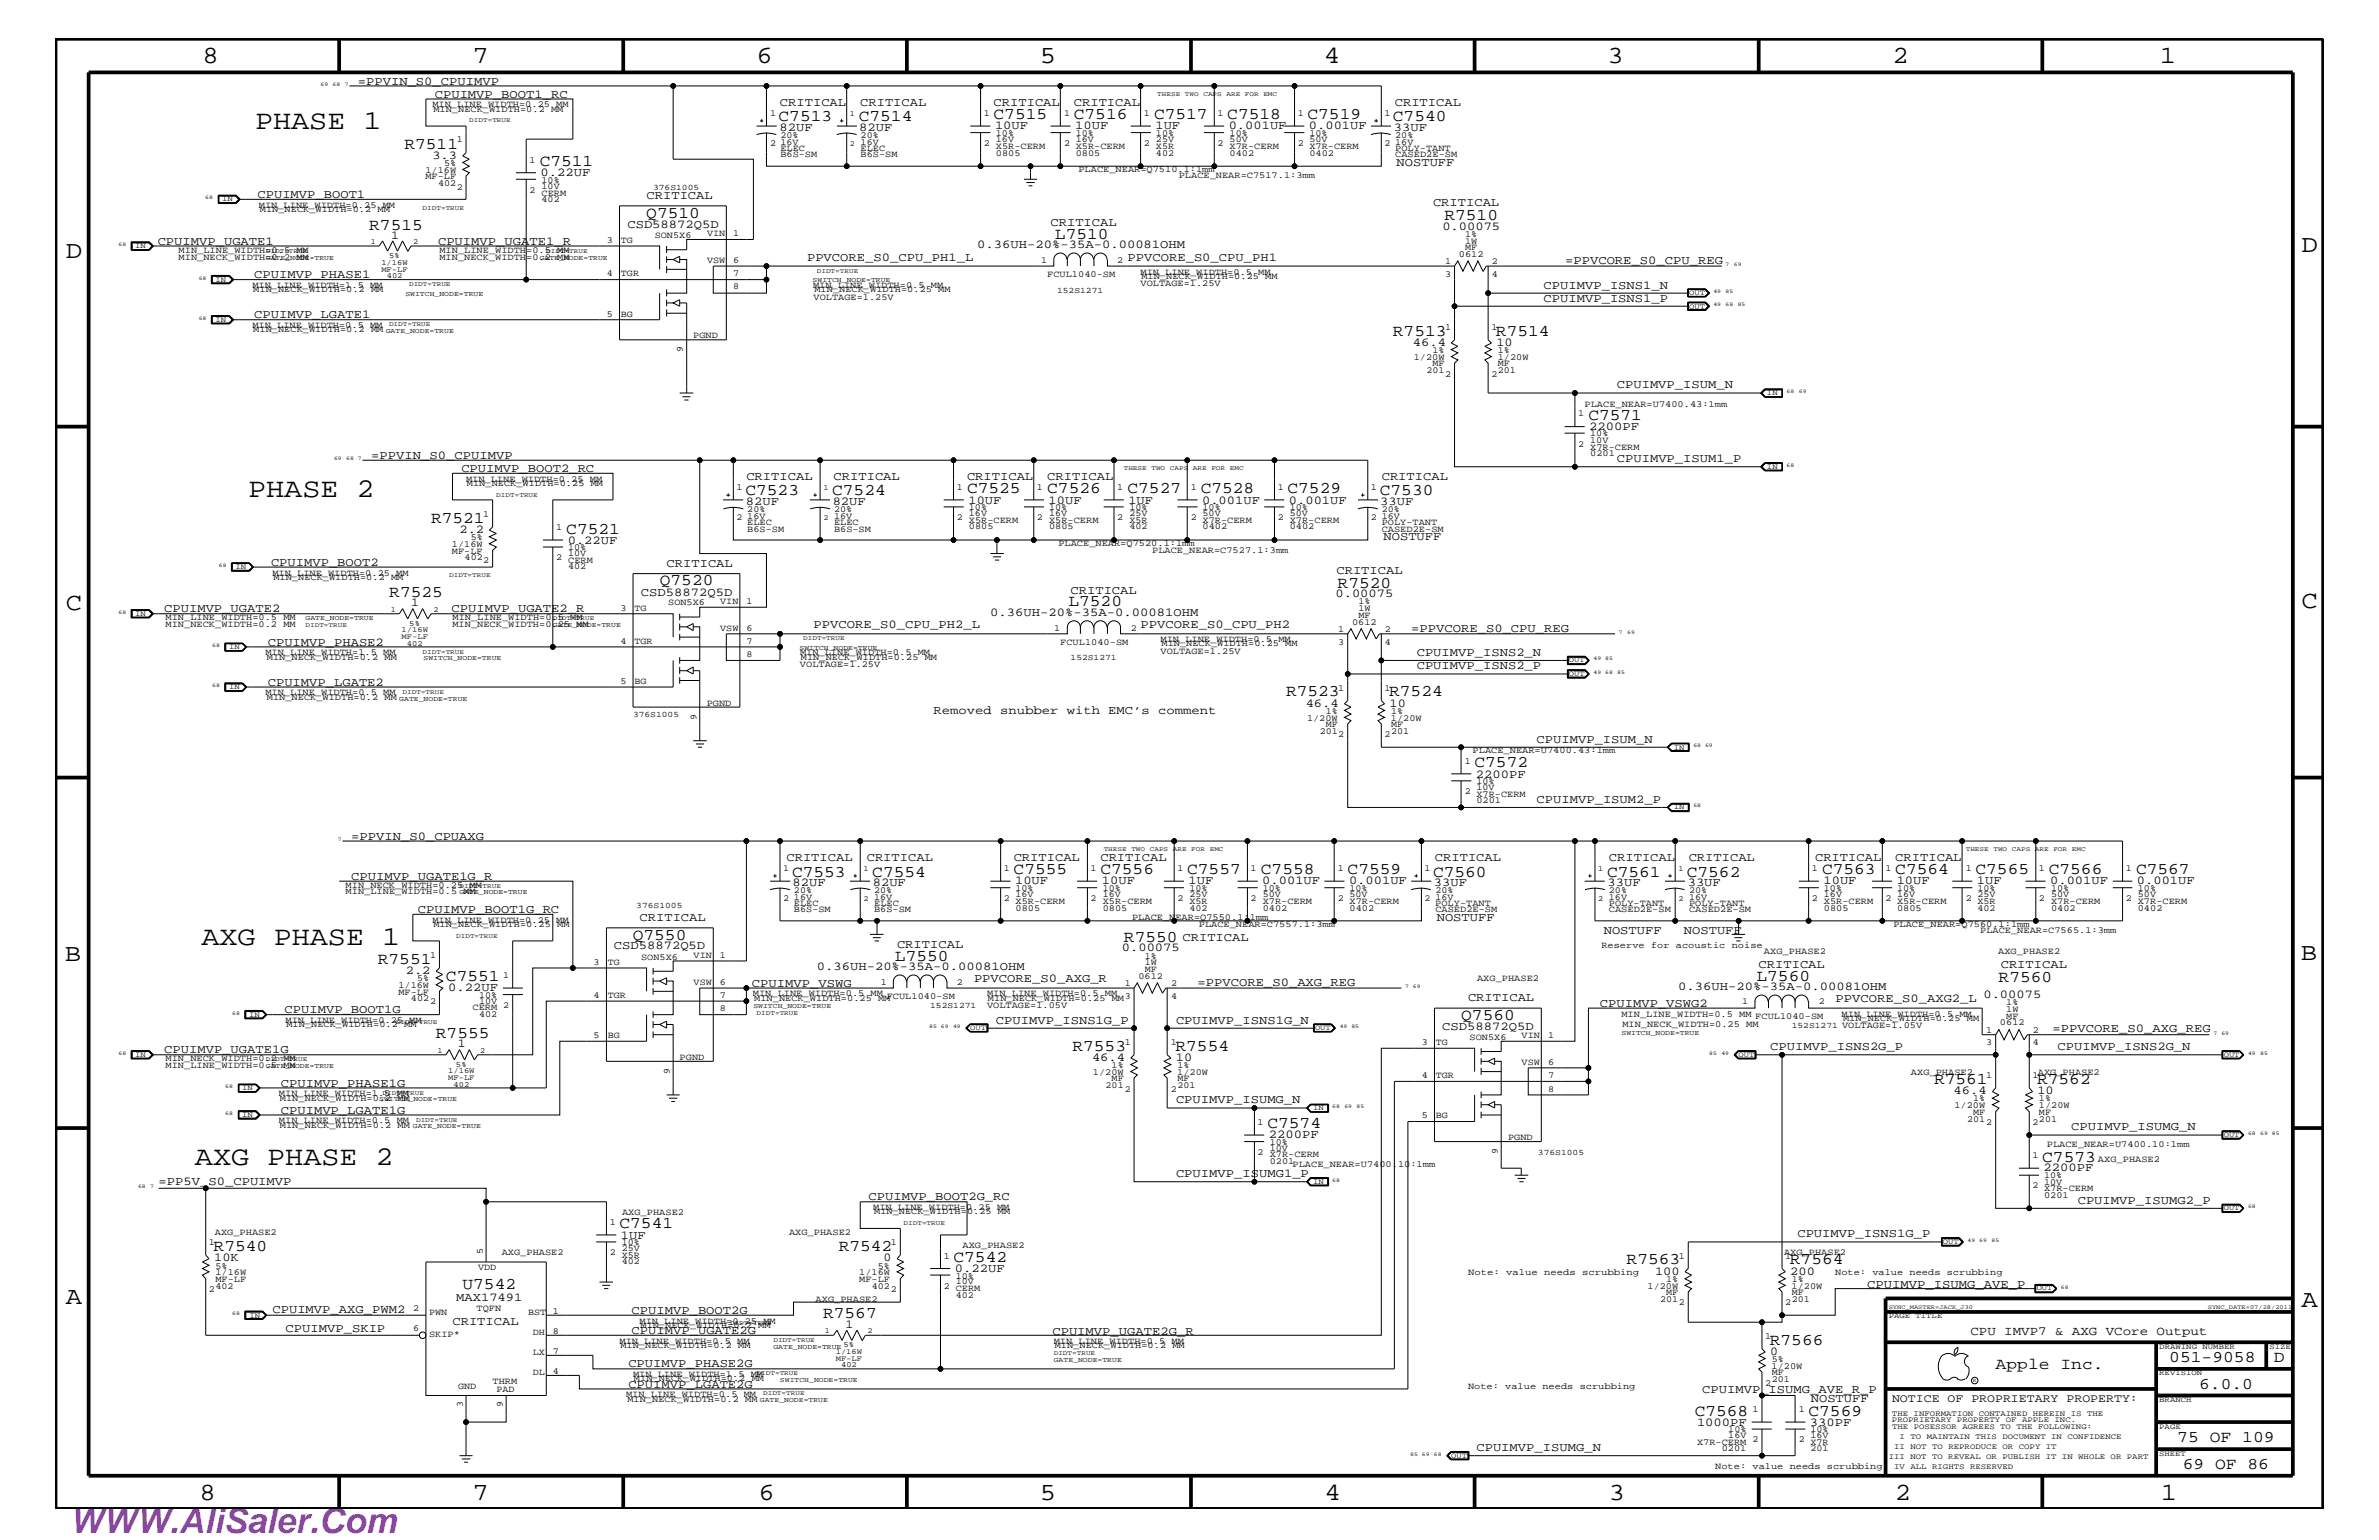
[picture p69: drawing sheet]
<svg xmlns="http://www.w3.org/2000/svg" width="432mm" height="279mm" viewBox="0 0 432 279" stroke-linecap="round" stroke-linejoin="round" font-family="sans-serif">
<defs><g id="words">
<text font-size="6.3" fill="#bd42e3" x="12.7" y="278.1">WWW.AliSaler.Com</text>
<g font-size="4.9">
<text x="46.3" y="23.5">PHASE 1</text>
<text x="45" y="90.1">PHASE 2</text>
<text x="36.6" y="171.4">AXG PHASE 1</text>
<text x="35.4" y="211.4">AXG PHASE 2</text>
</g>
<g font-size="4.5">
<text x="36.7" y="11.5">8</text>
<text x="85.8" y="11.5">7</text>
<text x="137.3" y="11.5">6</text>
<text x="188.7" y="11.5">5</text>
<text x="240.3" y="11.5">4</text>
<text x="291.8" y="11.5">3</text>
<text x="343.5" y="11.5">2</text>
<text x="392" y="11.5">1</text>
<text x="11.9" y="46.8">D</text>
<text x="417.8" y="45.7">D</text>
<text x="11.9" y="110.6">C</text>
<text x="417.8" y="110.3">C</text>
<text x="11.8" y="174.3">B</text>
<text x="417.6" y="174.2">B</text>
<text x="11.9" y="236.7">A</text>
<text x="417.8" y="237.1">A</text>
<text x="36.2" y="272.1">8</text>
<text x="85.8" y="272.1">7</text>
<text x="137.7" y="272.1">6</text>
<text x="188.7" y="272.1">5</text>
<text x="240.4" y="272.1">4</text>
<text x="292" y="272.1">3</text>
<text x="343.9" y="272.1">2</text>
<text x="392.2" y="272.1">1</text>
</g>
<g font-size="3">
<text x="141.3" y="22">C7513</text>
<text x="155.9" y="22">C7514</text>
<text x="180.3" y="21.6">C7515</text>
<text x="194.9" y="21.6">C7516</text>
<text x="209.5" y="21.6">C7517</text>
<text x="222.8" y="21.6">C7518</text>
<text x="237.3" y="21.6">C7519</text>
<text x="252.8" y="22">C7540</text>
<text x="73.4" y="27">R7511</text>
<text x="98" y="30.2">C7511</text>
<text x="67" y="41.7">R7515</text>
<text x="117.3" y="39.6">Q7510</text>
<text x="262.2" y="40">R7510</text>
<text x="191.5" y="43.4">L7510</text>
<text x="252.8" y="60.9">R7513</text>
<text x="271.5" y="60.9">R7514</text>
<text x="288.3" y="76.2">C7571</text>
<text x="135.3" y="89.9">C7523</text>
<text x="151" y="89.9">C7524</text>
<text x="175.5" y="89.5">C7525</text>
<text x="190.1" y="89.5">C7526</text>
<text x="204.6" y="89.5">C7527</text>
<text x="217.9" y="89.5">C7528</text>
<text x="233.7" y="89.5">C7529</text>
<text x="250.4" y="89.9">C7530</text>
<text x="78.2" y="94.9">R7521</text>
<text x="102.8" y="96.8">C7521</text>
<text x="119.8" y="106.2">Q7520</text>
<text x="242.8" y="106.6">R7520</text>
<text x="70.7" y="108.3">R7525</text>
<text x="193.9" y="110">L7520</text>
<text x="233.4" y="126.4">R7523</text>
<text x="252.1" y="126.4">R7524</text>
<text x="267.6" y="139.2">C7572</text>
<text x="143.8" y="159">C7553</text>
<text x="158.3" y="159">C7554</text>
<text x="184" y="158.6">C7555</text>
<text x="199.7" y="158.6">C7556</text>
<text x="215.5" y="158.6">C7557</text>
<text x="228.9" y="158.6">C7558</text>
<text x="244.6" y="158.6">C7559</text>
<text x="260.1" y="159">C7560</text>
<text x="291.7" y="159">C7561</text>
<text x="306.2" y="159">C7562</text>
<text x="330.7" y="158.6">C7563</text>
<text x="344" y="158.6">C7564</text>
<text x="358.6" y="158.6">C7565</text>
<text x="371.9" y="158.6">C7566</text>
<text x="387.7" y="158.6">C7567</text>
<text x="114.9" y="170.5">Q7550</text>
<text x="204" y="170.9">R7550</text>
<text x="68.6" y="174.9">R7551</text>
<text x="80.9" y="178">C7551</text>
<text x="162.4" y="174.3">L7550</text>
<text x="318.8" y="177.9">L7560</text>
<text x="362.8" y="178.2">R7560</text>
<text x="265.2" y="185">Q7560</text>
<text x="79.1" y="188.3">R7555</text>
<text x="194.7" y="190.6">R7553</text>
<text x="213.4" y="190.6">R7554</text>
<text x="351" y="196.7">R7561</text>
<text x="369.7" y="196.7">R7562</text>
<text x="230" y="204.7">C7574</text>
<text x="370.7" y="210.8">C7573</text>
<text x="38.8" y="227">R7540</text>
<text x="112.4" y="222.9">C7541</text>
<text x="152.2" y="227">R7542</text>
<text x="83.9" y="233.9">U7542</text>
<text x="173.1" y="229">C7542</text>
<text x="295.2" y="229.4">R7563</text>
<text x="324.9" y="229.4">R7564</text>
<text x="149.4" y="239.2">R7567</text>
<text x="321.2" y="244">R7566</text>
<text x="362.2" y="248.4">Apple Inc.</text>
<text x="393.7" y="247.1">051-9058</text>
<text x="399.2" y="252">6.0.0</text>
<text x="412.7" y="247.1">D</text>
<text x="307.6" y="256.8">C7568</text>
<text x="328.3" y="256.8">C7569</text>
<text x="395.2" y="261.6">75 OF 109</text>
<text x="396.2" y="266.6">69 OF 86</text>
</g>
<text font-size="2.3" x="357.6" y="242.3">CPU IMVP7 &amp; AXG VCore Output</text>
<g font-size="2.2">
<text x="64.9" y="15.4">=PPVIN_S0_CPUIMVP</text>
<text x="78.9" y="17.7">CPUIMVP_BOOT1_RC</text>
<text x="141.5" y="23.7">82UF</text>
<text x="141.6" y="19.2">CRITICAL</text>
<text x="156" y="23.7">82UF</text>
<text x="156.1" y="19.2">CRITICAL</text>
<text x="180.3" y="19.2">CRITICAL</text>
<text x="180.6" y="23.5">10UF</text>
<text x="194.9" y="19.2">CRITICAL</text>
<text x="195.2" y="23.5">10UF</text>
<text x="209.7" y="23.5">1UF</text>
<text x="223" y="23.5">0.001UF</text>
<text x="237.6" y="23.5">0.001UF</text>
<text x="253" y="23.7">33UF</text>
<text x="253.2" y="19.2">CRITICAL</text>
<text x="78.5" y="28.8">3.3</text>
<text x="46.7" y="35.9">CPUIMVP_BOOT1</text>
<text x="98.1" y="31.9">0.22UF</text>
<text x="253.5" y="30.2">NOSTUFF</text>
<text x="113.9" y="41.3">CSD58872Q5D</text>
<text x="117.4" y="36.2">CRITICAL</text>
<text x="190.7" y="41">CRITICAL</text>
<text x="260.1" y="37.4">CRITICAL</text>
<text x="261.8" y="41.7">0.00075</text>
<text x="28.6" y="44.4">CPUIMVP_UGATE1</text>
<text x="71" y="43.4">1</text>
<text x="79.5" y="44.4">CPUIMVP_UGATE1_R</text>
<text x="146.5" y="47.3">PPVCORE_S0_CPU_PH1_L</text>
<text x="177.4" y="45.1">0.36UH-20%-35A-0.00081OHM</text>
<text x="204.6" y="47.3">PPVCORE_S0_CPU_PH1</text>
<text x="284.1" y="47.9">=PPVCORE_S0_CPU_REG</text>
<text x="46.1" y="50.5">CPUIMVP_PHASE1</text>
<text x="280.2" y="52.4">CPUIMVP_ISNS1_N</text>
<text x="46.1" y="57.8">CPUIMVP_LGATE1</text>
<text x="280.2" y="54.7">CPUIMVP_ISNS1_P</text>
<text x="256.5" y="62.8">46.4</text>
<text x="271.6" y="62.8">10</text>
<text x="293.5" y="70.5">CPUIMVP_ISUM_N</text>
<text x="67.4" y="83.3">=PPVIN_S0_CPUIMVP</text>
<text x="288.5" y="78">2200PF</text>
<text x="293.5" y="83.8">CPUIMVP_ISUM1_P</text>
<text x="83.7" y="85.6">CPUIMVP_BOOT2_RC</text>
<text x="135.5" y="87.1">CRITICAL</text>
<text x="151.3" y="87.1">CRITICAL</text>
<text x="175.5" y="87.1">CRITICAL</text>
<text x="190.1" y="87.1">CRITICAL</text>
<text x="250.8" y="87.1">CRITICAL</text>
<text x="135.4" y="91.6">82UF</text>
<text x="151.1" y="91.6">82UF</text>
<text x="175.8" y="91.4">10UF</text>
<text x="190.3" y="91.4">10UF</text>
<text x="204.8" y="91.4">1UF</text>
<text x="218.2" y="91.4">0.001UF</text>
<text x="233.9" y="91.4">0.001UF</text>
<text x="250.5" y="91.6">33UF</text>
<text x="83.4" y="96.7">2.2</text>
<text x="103" y="98.7">0.22UF</text>
<text x="251.1" y="98">NOSTUFF</text>
<text x="49.2" y="102.6">CPUIMVP_BOOT2</text>
<text x="121" y="102.9">CRITICAL</text>
<text x="194.3" y="107.7">CRITICAL</text>
<text x="242.6" y="104.1">CRITICAL</text>
<text x="29.8" y="111.1">CPUIMVP_UGATE2</text>
<text x="74.6" y="110">1</text>
<text x="82" y="111.1">CPUIMVP_UGATE2_R</text>
<text x="116.3" y="108.1">CSD58872Q5D</text>
<text x="147.7" y="114">PPVCORE_S0_CPU_PH2_L</text>
<text x="179.7" y="111.7">0.36UH-20%-35A-0.00081OHM</text>
<text x="207" y="114">PPVCORE_S0_CPU_PH2</text>
<text x="242.4" y="108.3">0.00075</text>
<text x="48.6" y="117.2">CPUIMVP_PHASE2</text>
<text x="256.1" y="114.6">=PPVCORE_S0_CPU_REG</text>
<text x="257.1" y="119">CPUIMVP_ISNS2_N</text>
<text x="48.6" y="124.4">CPUIMVP_LGATE2</text>
<text x="257.1" y="121.4">CPUIMVP_ISNS2_P</text>
<text x="169.4" y="129.6">Removed snubber with EMC’s comment</text>
<text x="237" y="128.2">46.4</text>
<text x="252.2" y="128.2">10</text>
<text x="278.9" y="134.7">CPUIMVP_ISUM_N</text>
<text x="267.9" y="141.1">2200PF</text>
<text x="278.9" y="145.7">CPUIMVP_ISUM2_P</text>
<text x="63.8" y="152.3">=PPVIN_S0_CPUAXG</text>
<text x="63.8" y="159.6">CPUIMVP_UGATE1G_R</text>
<text x="142.8" y="156.2">CRITICAL</text>
<text x="143.9" y="160.7">82UF</text>
<text x="157.3" y="156.2">CRITICAL</text>
<text x="158.4" y="160.7">82UF</text>
<text x="184" y="156.2">CRITICAL</text>
<text x="184.2" y="160.5">10UF</text>
<text x="199.7" y="156.2">CRITICAL</text>
<text x="200" y="160.5">10UF</text>
<text x="215.7" y="160.5">1UF</text>
<text x="229.1" y="160.5">0.001UF</text>
<text x="244.9" y="160.5">0.001UF</text>
<text x="260.3" y="160.7">33UF</text>
<text x="260.4" y="156.2">CRITICAL</text>
<text x="291.8" y="160.7">33UF</text>
<text x="292" y="156.2">CRITICAL</text>
<text x="306.3" y="160.7">33UF</text>
<text x="306.5" y="156.2">CRITICAL</text>
<text x="329.4" y="156.2">CRITICAL</text>
<text x="331" y="160.5">10UF</text>
<text x="344" y="156.2">CRITICAL</text>
<text x="344.3" y="160.5">10UF</text>
<text x="358.8" y="160.5">1UF</text>
<text x="372.1" y="160.5">0.001UF</text>
<text x="387.9" y="160.5">0.001UF</text>
<text x="75.9" y="165.6">CPUIMVP_BOOT1G_RC</text>
<text x="116.1" y="167.1">CRITICAL</text>
<text x="260.8" y="167.1">NOSTUFF</text>
<text x="111.4" y="172.2">CSD58872Q5D</text>
<text x="162.8" y="172">CRITICAL</text>
<text x="203.6" y="172.6">0.00075</text>
<text x="214.6" y="170.7">CRITICAL</text>
<text x="291.1" y="169.5">NOSTUFF</text>
<text x="305.7" y="169.5">NOSTUFF</text>
<text x="73.7" y="176.7">2.2</text>
<text x="81.4" y="179.9">0.22UF</text>
<text x="136.5" y="179">CPUIMVP_VSWG</text>
<text x="148.2" y="176">0.36UH-20%-35A-0.00081OHM</text>
<text x="176.8" y="178.2">PPVCORE_S0_AXG_R</text>
<text x="217.3" y="178.8">=PPVCORE_S0_AXG_REG</text>
<text x="304.6" y="179.6">0.36UH-20%-35A-0.00081OHM</text>
<text x="319.2" y="175.6">CRITICAL</text>
<text x="363.1" y="175.5">CRITICAL</text>
<text x="51.6" y="183.8">CPUIMVP_BOOT1G</text>
<text x="180.8" y="185.7">CPUIMVP_ISNS1G_P</text>
<text x="213.5" y="185.7">CPUIMVP_ISNS1G_N</text>
<text x="266.5" y="181.6">CRITICAL</text>
<text x="290.4" y="182.7">CPUIMVP_VSWG2</text>
<text x="333.2" y="181.8">PPVCORE_S0_AXG2_L</text>
<text x="360" y="181">0.00075</text>
<text x="29.8" y="191.1">CPUIMVP_UGATE1G</text>
<text x="83.1" y="190">1</text>
<text x="261.8" y="186.8">CSD58872Q5D</text>
<text x="321.3" y="190.5">CPUIMVP_ISNS2G_P</text>
<text x="372.5" y="187.3">=PPVCORE_S0_AXG_REG</text>
<text x="373.5" y="190.5">CPUIMVP_ISNS2G_N</text>
<text x="51" y="197.2">CPUIMVP_PHASE1G</text>
<text x="198.2" y="192.5">46.4</text>
<text x="213.4" y="192.5">10</text>
<text x="51" y="202">CPUIMVP_LGATE1G</text>
<text x="213.5" y="200.2">CPUIMVP_ISUMG_N</text>
<text x="354.6" y="198.5">46.4</text>
<text x="369.8" y="198.5">10</text>
<text x="230.3" y="206.5">2200PF</text>
<text x="375.9" y="205.1">CPUIMVP_ISUMG_N</text>
<text x="28.8" y="215.1">=PP5V_S0_CPUIMVP</text>
<text x="213.5" y="213.6">CPUIMVP_ISUMG1_P</text>
<text x="370.9" y="212.5">2200PF</text>
<text x="157.7" y="217.8">CPUIMVP_BOOT2G_RC</text>
<text x="377.1" y="218.4">CPUIMVP_ISUMG2_P</text>
<text x="112.7" y="224.7">1UF</text>
<text x="326.2" y="224.5">CPUIMVP_ISNS1G_P</text>
<text x="38.9" y="228.8">10K</text>
<text x="160.4" y="228.8">0</text>
<text x="173.3" y="230.7">0.22UF</text>
<text x="300.4" y="231.3">100</text>
<text x="324.9" y="231.3">200</text>
<text x="338.9" y="233.6">CPUIMVP_ISUMG_AVE_P</text>
<text x="49.4" y="238.2">CPUIMVP_AXG_PWM2</text>
<text x="82.8" y="236.1">MAX17491</text>
<text x="114.6" y="238.4">CPUIMVP_BOOT2G</text>
<text x="51.8" y="241.8">CPUIMVP_SKIP</text>
<text x="82.1" y="240.5">CRITICAL</text>
<text x="114.6" y="242">CPUIMVP_UGATE2G</text>
<text x="153.5" y="240.9">1</text>
<text x="191" y="242.2">CPUIMVP_UGATE2G_R</text>
<text x="321.3" y="245.8">0</text>
<text x="114" y="251.7">CPUIMVP_LGATE2G</text>
<text x="114" y="248.1">CPUIMVP_PHASE2G</text>
<text x="309" y="252.7">CPUIMVP_ISUMG_AVE_R_P</text>
<text x="328.7" y="254.4">NOSTUFF</text>
<text x="268" y="263.3">CPUIMVP_ISUMG_N</text>
<text x="308" y="258.7">1000PF</text>
<text x="328.5" y="258.7">330PF</text>
</g>
<text font-size="2.1" x="343.4" y="254.4">NOTICE OF PROPRIETARY PROPERTY:</text>
<g font-size="1.7">
<text x="78.5" y="19.5">MIN_LINE_WIDTH=0.25 MM</text>
<text x="78.7" y="20.3">MIN_NECK_WIDTH=0.2 MM</text>
<text x="139.8" y="21">1</text>
<text x="178.6" y="21">1</text>
<text x="193.1" y="21">1</text>
<text x="207.6" y="21">1</text>
<text x="221" y="21">1</text>
<text x="235.5" y="21">1</text>
<text x="251.3" y="21">1</text>
<text x="82.9" y="25.9">1</text>
<text x="96.1" y="29.5">1</text>
<text x="139.8" y="26.5">2</text>
<text x="141.6" y="27.4">ELEC</text>
<text x="141.6" y="26.3">16V</text>
<text x="141.6" y="25">20%</text>
<text x="141.7" y="28.6">B6S-SM</text>
<text x="156.2" y="27.4">ELEC</text>
<text x="156.2" y="26.3">16V</text>
<text x="156.2" y="25">20%</text>
<text x="156.2" y="28.6">B6S-SM</text>
<text x="178.6" y="26.5">2</text>
<text x="180.8" y="27">X5R-CERM</text>
<text x="180.8" y="28.2">0805</text>
<text x="180.8" y="25.8">16V</text>
<text x="180.8" y="24.7">10%</text>
<text x="193.1" y="26.5">2</text>
<text x="195.2" y="28.2">0805</text>
<text x="195.2" y="27">X5R-CERM</text>
<text x="195.2" y="25.8">16V</text>
<text x="195.2" y="24.7">10%</text>
<text x="207.6" y="26.5">2</text>
<text x="209.8" y="27">X5R</text>
<text x="209.8" y="25.8">25V</text>
<text x="209.8" y="28.2">402</text>
<text x="209.8" y="24.7">10%</text>
<text x="221" y="26.5">2</text>
<text x="223.2" y="28.2">0402</text>
<text x="223.2" y="27">X7R-CERM</text>
<text x="223.2" y="25.8">50V</text>
<text x="223.2" y="24.7">10%</text>
<text x="235.5" y="26.5">2</text>
<text x="237.7" y="28.2">0402</text>
<text x="237.7" y="27">X7R-CERM</text>
<text x="237.7" y="25.8">50V</text>
<text x="237.7" y="24.7">10%</text>
<text x="251.3" y="26.5">2</text>
<text x="253.2" y="27.4">POLY-TANT</text>
<text x="253.2" y="28.6">CASED2E-SM</text>
<text x="253.2" y="26.3">16V</text>
<text x="253.2" y="25">20%</text>
<text x="77.2" y="31.4">1/16W</text>
<text x="77.2" y="32.5">MF-LF</text>
<text x="79.5" y="33.7">402</text>
<text x="80.6" y="30.2">5%</text>
<text x="82.9" y="34.4">2</text>
<text x="96.1" y="35">2</text>
<text x="98.3" y="35.5">CERM</text>
<text x="98.3" y="34.2">10V</text>
<text x="98.3" y="33.1">10%</text>
<text x="195.7" y="31.2">PLACE_NEAR=Q7510.1:1mm</text>
<text x="214" y="32.4">PLACE_NEAR=C7517.1:3mm</text>
<text x="47" y="37.7">MIN_LINE_WIDTH=0.25 MM</text>
<text x="47.2" y="38.5">MIN_NECK_WIDTH=0.2 MM</text>
<text x="98.3" y="36.7">402</text>
<text x="32.4" y="47.1">MIN_NECK_WIDTH=0.2 MM</text>
<text x="32.4" y="45.9">MIN_LINE_WIDTH=0.5 MM</text>
<text x="79.8" y="45.9">MIN_LINE_WIDTH=0.5 MM</text>
<text x="79.8" y="47.1">MIN_NECK_WIDTH=0.2 MM</text>
<text x="110.2" y="44.1">3</text>
<text x="112.7" y="44.1">TG</text>
<text x="118.8" y="43.2">SON5X6</text>
<text x="128.4" y="42.9">VIN</text>
<text x="128.4" y="47.7">VSW</text>
<text x="133.1" y="47.7">6</text>
<text x="133.1" y="42.9">1</text>
<text x="189" y="47.7">1</text>
<text x="202.8" y="47.7">2</text>
<text x="262.3" y="47.9">1</text>
<text x="264.8" y="46.6">0612</text>
<text x="265.9" y="45.4">MF</text>
<text x="265.9" y="43">1%</text>
<text x="265.9" y="44.2">1W</text>
<text x="270.8" y="47.9">2</text>
<text x="45.8" y="52.3">MIN_LINE_WIDTH=1.5 MM</text>
<text x="46" y="53">MIN_NECK_WIDTH=0.2 MM</text>
<text x="110.2" y="50.2">4</text>
<text x="112.7" y="50.2">TGR</text>
<text x="133.1" y="52.5">8</text>
<text x="133.1" y="50.2">7</text>
<text x="147.6" y="52.3">MIN_LINE_WIDTH=0.5 MM</text>
<text x="147.8" y="53">MIN_NECK_WIDTH=0.25 MM</text>
<text x="190.1" y="50.2">FCUL1040-SM</text>
<text x="207" y="51.9">VOLTAGE=1.25V</text>
<text x="207" y="49.8">MIN_LINE_WIDTH=0.5 MM</text>
<text x="207.2" y="50.7">MIN_NECK_WIDTH=0.25 MM</text>
<text x="262.3" y="50.2">3</text>
<text x="270.8" y="50.2">4</text>
<text x="45.8" y="59.5">MIN_LINE_WIDTH=0.5 MM</text>
<text x="110.2" y="57.4">5</text>
<text x="112.7" y="57.4">BG</text>
<text x="147.7" y="54.4">VOLTAGE=1.25V</text>
<text x="262.3" y="59.8">1</text>
<text x="270.7" y="59.8">1</text>
<text x="46" y="60.3">MIN_NECK_WIDTH=0.2 MM</text>
<text x="124" y="63.9" transform="rotate(-90 124 63.9)">9</text>
<text x="125.8" y="61.4">PGND</text>
<text x="256.6" y="65.3">1/20W</text>
<text x="260" y="64">1%</text>
<text x="271.9" y="65.3">1/20W</text>
<text x="271.9" y="64">1%</text>
<text x="258.9" y="67.7">201</text>
<text x="260" y="66.5">MF</text>
<text x="262.3" y="68.4">2</text>
<text x="270.7" y="68.4">2</text>
<text x="271.9" y="66.5">MF</text>
<text x="271.9" y="67.7">201</text>
<text x="286.4" y="75.6">1</text>
<text x="287.6" y="73.8">PLACE_NEAR=U7400.43:1mm</text>
<text x="286.4" y="81.1">2</text>
<text x="288.6" y="82.7">0201</text>
<text x="288.6" y="81.6">X7R-CERM</text>
<text x="288.6" y="80.3">10V</text>
<text x="288.6" y="79.2">10%</text>
<text x="84.6" y="87.4">MIN_LINE_WIDTH=0.25 MM</text>
<text x="84.8" y="88.2">MIN_NECK_WIDTH=0.25 MM</text>
<text x="133.7" y="88.9">1</text>
<text x="173.7" y="88.9">1</text>
<text x="188.2" y="88.9">1</text>
<text x="202.8" y="88.9">1</text>
<text x="216.2" y="88.9">1</text>
<text x="231.9" y="88.9">1</text>
<text x="248.8" y="88.9">1</text>
<text x="87.7" y="93.8">1</text>
<text x="133.7" y="94.3">2</text>
<text x="135.6" y="95.2">ELEC</text>
<text x="135.6" y="94.2">16V</text>
<text x="135.6" y="92.9">20%</text>
<text x="151.4" y="95.2">ELEC</text>
<text x="151.4" y="94.2">16V</text>
<text x="151.4" y="92.9">20%</text>
<text x="173.7" y="94.3">2</text>
<text x="175.9" y="94.9">X5R-CERM</text>
<text x="175.9" y="93.7">16V</text>
<text x="175.9" y="92.6">10%</text>
<text x="188.2" y="94.3">2</text>
<text x="190.4" y="94.9">X5R-CERM</text>
<text x="190.4" y="93.7">16V</text>
<text x="190.4" y="92.6">10%</text>
<text x="202.8" y="94.3">2</text>
<text x="205" y="94.9">X5R</text>
<text x="205" y="93.7">25V</text>
<text x="205" y="92.6">10%</text>
<text x="216.2" y="94.3">2</text>
<text x="218.3" y="94.9">X7R-CERM</text>
<text x="218.3" y="93.7">50V</text>
<text x="218.3" y="92.6">10%</text>
<text x="231.9" y="94.3">2</text>
<text x="234.1" y="94.9">X7R-CERM</text>
<text x="234.1" y="93.7">50V</text>
<text x="234.1" y="92.6">10%</text>
<text x="248.8" y="94.3">2</text>
<text x="250.8" y="95.2">POLY-TANT</text>
<text x="250.8" y="94.2">16V</text>
<text x="250.8" y="92.9">20%</text>
<text x="82" y="100.4">MF-LF</text>
<text x="82" y="99.3">1/16W</text>
<text x="84.3" y="101.6">402</text>
<text x="85.4" y="98">5%</text>
<text x="100.9" y="101.6">2</text>
<text x="100.9" y="96.2">1</text>
<text x="103.1" y="101">10V</text>
<text x="103.1" y="99.9">10%</text>
<text x="135.6" y="96.5">B6S-SM</text>
<text x="151.4" y="96.5">B6S-SM</text>
<text x="175.9" y="96">0805</text>
<text x="190.4" y="96">0805</text>
<text x="192.1" y="99">PLACE_NEAR=Q7520.1:1mm</text>
<text x="205" y="96">402</text>
<text x="209.1" y="100.3">PLACE_NEAR=C7527.1:3mm</text>
<text x="218.3" y="96">0402</text>
<text x="234.1" y="96">0402</text>
<text x="250.8" y="96.5">CASED2E-SM</text>
<text x="49.4" y="104.4">MIN_LINE_WIDTH=0.25 MM</text>
<text x="49.6" y="105.2">MIN_NECK_WIDTH=0.2 MM</text>
<text x="87.7" y="102.2">2</text>
<text x="103.1" y="102.1">CERM</text>
<text x="103.1" y="103.3">402</text>
<text x="30.1" y="113.7">MIN_NECK_WIDTH=0.2 MM</text>
<text x="30.1" y="112.6">MIN_LINE_WIDTH=0.5 MM</text>
<text x="82.1" y="113.7">MIN_NECK_WIDTH=0.25 MM</text>
<text x="82.1" y="112.6">MIN_LINE_WIDTH=0.5 MM</text>
<text x="112.6" y="110.8">3</text>
<text x="115.1" y="110.8">TG</text>
<text x="121.3" y="109.8">SON5X6</text>
<text x="130.7" y="109.5">VIN</text>
<text x="135.5" y="109.5">1</text>
<text x="245.4" y="113.3">0612</text>
<text x="246.6" y="110.9">1W</text>
<text x="246.6" y="109.7">1%</text>
<text x="246.6" y="112">MF</text>
<text x="48.2" y="118.9">MIN_LINE_WIDTH=1.5 MM</text>
<text x="48.4" y="119.7">MIN_NECK_WIDTH=0.2 MM</text>
<text x="112.6" y="116.8">4</text>
<text x="115.1" y="116.8">TGR</text>
<text x="130.7" y="114.4">VSW</text>
<text x="135.5" y="119.2">8</text>
<text x="135.5" y="116.8">7</text>
<text x="135.5" y="114.4">6</text>
<text x="145.2" y="118.9">MIN_LINE_WIDTH=0.5 MM</text>
<text x="145.4" y="119.7">MIN_NECK_WIDTH=0.25 MM</text>
<text x="191.4" y="114.4">1</text>
<text x="192.4" y="117">FCUL1040-SM</text>
<text x="205.2" y="114.4">2</text>
<text x="210.6" y="118.6">VOLTAGE=1.25V</text>
<text x="210.7" y="116.5">MIN_LINE_WIDTH=0.5 MM</text>
<text x="210.8" y="117.3">MIN_NECK_WIDTH=0.25 MM</text>
<text x="242.9" y="117">3</text>
<text x="242.9" y="114.7">1</text>
<text x="251.4" y="117">4</text>
<text x="251.4" y="114.7">2</text>
<text x="112.6" y="124.1">5</text>
<text x="115.1" y="124.1">BG</text>
<text x="145.2" y="121">VOLTAGE=1.25V</text>
<text x="242.9" y="125.3">1</text>
<text x="251.3" y="125.3">1</text>
<text x="48.2" y="126.2">MIN_LINE_WIDTH=0.5 MM</text>
<text x="48.4" y="127">MIN_NECK_WIDTH=0.2 MM</text>
<text x="126.4" y="130.7" transform="rotate(-90 126.4 130.7)">9</text>
<text x="128.3" y="128">PGND</text>
<text x="237.2" y="130.8">1/20W</text>
<text x="240.6" y="129.6">1%</text>
<text x="240.6" y="131.9">MF</text>
<text x="252.5" y="130.8">1/20W</text>
<text x="252.5" y="129.6">1%</text>
<text x="252.5" y="131.9">MF</text>
<text x="239.5" y="133.2">201</text>
<text x="242.9" y="133.8">2</text>
<text x="251.3" y="133.8">2</text>
<text x="252.5" y="133.2">201</text>
<text x="267.3" y="136.6">PLACE_NEAR=U7400.43:1mm</text>
<text x="265.9" y="138.6">1</text>
<text x="268" y="143.4">10V</text>
<text x="268" y="142.3">10%</text>
<text x="265.9" y="144">2</text>
<text x="268" y="145.7">0201</text>
<text x="268" y="144.6">X7R-CERM</text>
<text x="62.7" y="161.1">MIN_NECK_WIDTH=0.25 MM</text>
<text x="142.2" y="158">1</text>
<text x="144.1" y="162">20%</text>
<text x="158.7" y="162">20%</text>
<text x="182.2" y="158">1</text>
<text x="184.3" y="161.7">10%</text>
<text x="198" y="158">1</text>
<text x="200.2" y="161.7">10%</text>
<text x="213.7" y="158">1</text>
<text x="215.9" y="161.7">10%</text>
<text x="227" y="158">1</text>
<text x="229.2" y="161.7">10%</text>
<text x="242.8" y="158">1</text>
<text x="244.9" y="161.7">10%</text>
<text x="258.6" y="158">1</text>
<text x="260.5" y="162">20%</text>
<text x="292" y="162">20%</text>
<text x="306.6" y="162">20%</text>
<text x="328.9" y="158">1</text>
<text x="331.1" y="161.7">10%</text>
<text x="342.2" y="158">1</text>
<text x="344.3" y="161.7">10%</text>
<text x="356.8" y="158">1</text>
<text x="358.9" y="161.7">10%</text>
<text x="370.1" y="158">1</text>
<text x="372.3" y="161.7">10%</text>
<text x="385.8" y="158">1</text>
<text x="388" y="161.7">10%</text>
<text x="62.7" y="162.2">MIN_LINE_WIDTH=0.5 MM</text>
<text x="78.5" y="167.4">MIN_LINE_WIDTH=0.25 MM</text>
<text x="142.2" y="163.5">2</text>
<text x="144.1" y="164.4">ELEC</text>
<text x="144.1" y="163.3">16V</text>
<text x="144.1" y="165.6">B6S-SM</text>
<text x="158.7" y="164.4">ELEC</text>
<text x="158.7" y="163.3">16V</text>
<text x="158.7" y="165.6">B6S-SM</text>
<text x="182.2" y="163.5">2</text>
<text x="184.3" y="165.2">0805</text>
<text x="184.3" y="163.9">X5R-CERM</text>
<text x="184.3" y="162.8">16V</text>
<text x="198" y="163.5">2 X5R-CERM</text>
<text x="200.2" y="165.2">0805</text>
<text x="200.2" y="162.8">16V</text>
<text x="205.5" y="166.9">PLACE_NEAR=Q7550.1:1mm</text>
<text x="213.7" y="163.5">2</text>
<text x="215.9" y="163.9">X5R</text>
<text x="215.9" y="162.8">25V</text>
<text x="215.9" y="165.2">402</text>
<text x="227" y="163.5">2</text>
<text x="229.2" y="165.2">0402</text>
<text x="229.2" y="163.9">X7R-CERM</text>
<text x="229.2" y="162.8">50V</text>
<text x="242.8" y="163.5">2 X7R-CERM</text>
<text x="244.9" y="165.2">0402</text>
<text x="244.9" y="162.8">50V</text>
<text x="258.6" y="163.5">2</text>
<text x="260.5" y="164.4">POLY-TANT</text>
<text x="260.5" y="165.6">CASED2E-SM</text>
<text x="260.5" y="163.3">16V</text>
<text x="292" y="164.4">POLY-TANT</text>
<text x="292" y="163.3">16V</text>
<text x="292" y="165.6">CASED2E-SM</text>
<text x="306.6" y="164.4">POLY-TANT</text>
<text x="306.6" y="165.6">CASED2E-SM</text>
<text x="306.6" y="163.3">16V</text>
<text x="328.9" y="163.5">2</text>
<text x="331" y="163.9">X5R-CERM</text>
<text x="331" y="165.2">0805</text>
<text x="331.1" y="162.8">16V</text>
<text x="342.2" y="163.5">2</text>
<text x="344.3" y="165.2">0805</text>
<text x="344.3" y="163.9">X5R-CERM</text>
<text x="344.3" y="162.8">16V</text>
<text x="356.8" y="163.5">2</text>
<text x="358.9" y="163.9">X5R</text>
<text x="358.9" y="162.8">25V</text>
<text x="358.9" y="165.2">402</text>
<text x="370.1" y="163.5">2</text>
<text x="372.3" y="165.2">0402</text>
<text x="372.3" y="163.9">X7R-CERM</text>
<text x="372.3" y="162.8">50V</text>
<text x="385.8" y="163.5">2 X7R-CERM</text>
<text x="388" y="165.2">0402</text>
<text x="388" y="162.8">50V</text>
<text x="78.1" y="173.8">1</text>
<text x="78.7" y="168.2">MIN_NECK_WIDTH=0.25 MM</text>
<text x="125.9" y="173.8">VIN</text>
<text x="130.6" y="173.8">1</text>
<text x="207.8" y="173.9">1%</text>
<text x="217.6" y="168.2">PLACE_NEAR=C7557.1:3mm</text>
<text x="290.7" y="172">Reserve for acoustic noise</text>
<text x="320.2" y="173.2">AXG_PHASE2</text>
<text x="343.7" y="168.2">PLACE_NEAR=Q7560.1:1mm</text>
<text x="359.4" y="169.4">PLACE_NEAR=C7565.1:3mm</text>
<text x="362.7" y="173.2">AXG_PHASE2</text>
<text x="72.3" y="179.3">1/16W</text>
<text x="75.7" y="178">5%</text>
<text x="91.4" y="177.4">1</text>
<text x="107.7" y="175">3</text>
<text x="110.3" y="175">TG</text>
<text x="116.4" y="174.1">SON5X6</text>
<text x="125.9" y="178.7">VSW</text>
<text x="130.6" y="178.7">6</text>
<text x="159.9" y="178.7">1</text>
<text x="173.7" y="178.7">2</text>
<text x="204.1" y="178.8">1</text>
<text x="206.6" y="177.6">0612</text>
<text x="207.8" y="176.3">MF</text>
<text x="207.8" y="175.1">1W</text>
<text x="212.6" y="178.8">2</text>
<text x="268.1" y="178">AXG_PHASE2</text>
<text x="51.8" y="185.6">MIN_LINE_WIDTH=0.25 MM</text>
<text x="72.3" y="180.5">MF-LF</text>
<text x="74.6" y="181.6">402</text>
<text x="78.1" y="182.2">2</text>
<text x="85.8" y="183.3">CERM</text>
<text x="87" y="182.1">10V</text>
<text x="87" y="184.6">402</text>
<text x="87" y="181">10%</text>
<text x="91.4" y="182.9">2</text>
<text x="107.7" y="181">4</text>
<text x="110.3" y="181">TGR</text>
<text x="130.6" y="183.5">8</text>
<text x="130.6" y="181">7</text>
<text x="136.7" y="180.8">MIN_LINE_WIDTH=0.5 MM FCUL1040-SM</text>
<text x="136.9" y="181.6">MIN_NECK_WIDTH=0.25 MM</text>
<text x="179.2" y="182.9">VOLTAGE=1.05V</text>
<text x="179.2" y="180.8">MIN_LINE_WIDTH=0.5 MM</text>
<text x="179.3" y="181.6">MIN_NECK_WIDTH=0.25 MM3</text>
<text x="212.6" y="181.2">4</text>
<text x="294.3" y="184.4">MIN_LINE_WIDTH=0.5 MM</text>
<text x="316.2" y="182.2">1</text>
<text x="318.6" y="184.9">FCUL1040-SM</text>
<text x="330.1" y="182.2">2</text>
<text x="334.3" y="184.4">MIN_LINE_WIDTH=0.5 MM</text>
<text x="334.5" y="185.2">MIN_NECK_WIDTH=0.25 MM</text>
<text x="364.2" y="183.6">1W</text>
<text x="364.2" y="182.4">1%</text>
<text x="364.2" y="184.9">MF</text>
<text x="52" y="186.4">MIN_NECK_WIDTH=0.2 MM</text>
<text x="107.7" y="188.3">5</text>
<text x="110.3" y="188.3">BG</text>
<text x="204.1" y="189.5">1</text>
<text x="212.5" y="189.5">1</text>
<text x="258.1" y="189.5">3</text>
<text x="260.6" y="189.5">TG</text>
<text x="266.7" y="188.7">SON5X6</text>
<text x="276.2" y="188.3">VIN</text>
<text x="281" y="188.3">1</text>
<text x="294.5" y="186.4">MIN_NECK_WIDTH=0.25 MM</text>
<text x="360.5" y="189.7">3</text>
<text x="360.5" y="187.4">1</text>
<text x="363" y="186">0612</text>
<text x="369" y="189.7">4</text>
<text x="369" y="187.4">2</text>
<text x="30.1" y="193.7">MIN_LINE_WIDTH=0.5 MM</text>
<text x="30.1" y="192.6">MIN_NECK_WIDTH=0.2 MM</text>
<text x="121.6" y="194.8" transform="rotate(-90 121.6 194.8)">9</text>
<text x="123.4" y="192.3">PGND</text>
<text x="198.4" y="195">1/20W</text>
<text x="200.7" y="197.4">201</text>
<text x="201.8" y="193.7">1%</text>
<text x="201.8" y="196.2">MF</text>
<text x="213.7" y="195">1/20W</text>
<text x="213.7" y="193.7">1%</text>
<text x="213.7" y="196.2">MF</text>
<text x="213.7" y="197.4">201</text>
<text x="258.1" y="195.6">4</text>
<text x="260.6" y="195.6">TGR</text>
<text x="276.2" y="193.2">VSW</text>
<text x="281" y="195.6">7</text>
<text x="281" y="193.2">6</text>
<text x="346.8" y="195">AXG_PHASE2</text>
<text x="360.5" y="195.6">1</text>
<text x="368.9" y="195.6">1</text>
<text x="369.9" y="195">AXG_PHASE2</text>
<text x="50.6" y="203.8">MIN_LINE_WIDTH=0.5 MM</text>
<text x="50.6" y="198.9">MIN_LINE_WIDTH=1.5 MM</text>
<text x="50.8" y="199.8">MIN_NECK_WIDTH=0.2 MM</text>
<text x="204.1" y="198.1">2</text>
<text x="212.5" y="198.1">2</text>
<text x="258.1" y="202.9">5</text>
<text x="260.6" y="202.9">BG</text>
<text x="281" y="198.1">8</text>
<text x="354.7" y="201">1/20W</text>
<text x="357" y="203.5">201</text>
<text x="358.1" y="199.8">1%</text>
<text x="358.1" y="202.3">MF</text>
<text x="370.1" y="201">1/20W</text>
<text x="370.1" y="199.8">1%</text>
<text x="370.1" y="202.3">MF</text>
<text x="370.1" y="203.5">201</text>
<text x="50.8" y="204.6">MIN_NECK_WIDTH=0.2 MM</text>
<text x="228.3" y="209.6">2 X7R-CERM</text>
<text x="228.3" y="204.1">1</text>
<text x="230.5" y="208.8">10V</text>
<text x="230.5" y="207.7">10%</text>
<text x="271.9" y="209.4" transform="rotate(-90 271.9 209.4)">9</text>
<text x="273.7" y="206.9">PGND</text>
<text x="360.5" y="204.1">2</text>
<text x="368.9" y="204.1">2</text>
<text x="371.5" y="208.1">PLACE_NEAR=U7400.10:1mm</text>
<text x="230.5" y="211.3">0201</text>
<text x="234.6" y="211.8">PLACE_NEAR=U7400.10:1mm</text>
<text x="368.9" y="215.6">2</text>
<text x="368.9" y="210.2">1</text>
<text x="371" y="214.9">10V</text>
<text x="371" y="213.8">10%</text>
<text x="380.8" y="210.8">AXG_PHASE2</text>
<text x="112.9" y="220.4">AXG_PHASE2</text>
<text x="158.5" y="219.6">MIN_LINE_WIDTH=0.25 MM</text>
<text x="158.7" y="220.3">MIN_NECK_WIDTH=0.25 MM</text>
<text x="371" y="217.3">0201</text>
<text x="371" y="216.1">X7R-CERM</text>
<text x="37.9" y="225.9">1</text>
<text x="39" y="224.1">AXG_PHASE2</text>
<text x="87.6" y="227.4" transform="rotate(-90 87.6 227.4)">5</text>
<text x="91.1" y="227.7">AXG_PHASE2</text>
<text x="110.7" y="227.7">2</text>
<text x="110.7" y="222.3">1</text>
<text x="112.9" y="227">25V</text>
<text x="112.9" y="225.9">10%</text>
<text x="143.2" y="224.1">AXG_PHASE2</text>
<text x="161.7" y="225.9">1</text>
<text x="174.7" y="226.5">AXG_PHASE2</text>
<text x="323.8" y="227.7">AXG_PHASE2</text>
<text x="39.1" y="231.3">1/16W</text>
<text x="39.1" y="232.6">MF-LF</text>
<text x="39.1" y="230.2">5%</text>
<text x="39.1" y="233.8">402</text>
<text x="86.8" y="230.4">VDD</text>
<text x="112.9" y="228.2">X5R</text>
<text x="112.9" y="229.4">402</text>
<text x="156" y="232.6">MF-LF</text>
<text x="156" y="231.3">1/16W</text>
<text x="158.2" y="233.8">402</text>
<text x="159.3" y="230.2">5%</text>
<text x="171.3" y="233.8">2</text>
<text x="171.3" y="228.4">1</text>
<text x="173.5" y="233">10V</text>
<text x="173.5" y="232">10%</text>
<text x="266.5" y="231.3">Note: value needs scrubbing</text>
<text x="299" y="233.8">1/20W</text>
<text x="302.4" y="232.6">1%</text>
<text x="304.7" y="228.4">1</text>
<text x="324" y="228.4">1</text>
<text x="325.2" y="233.8">1/20W</text>
<text x="325.2" y="232.6">1%</text>
<text x="333.1" y="231.3">Note: value needs scrubbing</text>
<text x="37.9" y="234.4">2</text>
<text x="75" y="237.8">2</text>
<text x="77.9" y="238.6">PWN</text>
<text x="86.5" y="237.8">TQFN</text>
<text x="95.8" y="238.6">BST</text>
<text x="100.3" y="238.4">1</text>
<text x="148" y="236.2">AXG_PHASE2</text>
<text x="161.7" y="234.4">2</text>
<text x="173.5" y="234.3">CERM</text>
<text x="173.5" y="235.5">402</text>
<text x="301.3" y="236.2">201</text>
<text x="302.4" y="235">MF</text>
<text x="304.7" y="236.8">2</text>
<text x="324" y="236.8">2</text>
<text x="325.2" y="235">MF</text>
<text x="325.2" y="236.2">201</text>
<text x="75" y="241.4">6</text>
<text x="77.9" y="242.5">SKIP*</text>
<text x="96.7" y="245.9">LX</text>
<text x="96.7" y="242.3">DH</text>
<text x="100.3" y="245.6">7</text>
<text x="100.3" y="242">8</text>
<text x="112.4" y="243.8">MIN_LINE_WIDTH=0.5 MM</text>
<text x="112.6" y="244.5">MIN_NECK_WIDTH=0.2 MM</text>
<text x="116.1" y="240.1">MIN_LINE_WIDTH=0.25 MM</text>
<text x="116.2" y="240.9">MIN_NECK_WIDTH=0.2 MM</text>
<text x="191.3" y="243.8">MIN_LINE_WIDTH=0.5 MM</text>
<text x="191.4" y="244.5">MIN_NECK_WIDTH=0.2 MM</text>
<text x="320.4" y="242.9">1</text>
<text x="89.4" y="251.1">THRM</text>
<text x="96.7" y="249.5">DL</text>
<text x="100.3" y="249.3">4</text>
<text x="114.9" y="249.9">MIN_LINE_WIDTH=1.5 MM</text>
<text x="115.1" y="250.6">MIN_NECK_WIDTH=0.2 MM</text>
<text x="266.5" y="252">Note: value needs scrubbing</text>
<text x="320.4" y="251.4">2</text>
<text x="321.6" y="248.4">1/20W</text>
<text x="321.6" y="247.1">5%</text>
<text x="321.6" y="249.5">MF</text>
<text x="321.6" y="250.7">201</text>
<text x="83.1" y="252.1">GND</text>
<text x="84" y="255.2" transform="rotate(-90 84 255.2)">3</text>
<text x="90.1" y="252.6">PAD</text>
<text x="91.3" y="255.2" transform="rotate(-90 91.3 255.2)">9</text>
<text x="113.6" y="253.5">MIN_LINE_WIDTH=0.5 MM</text>
<text x="113.9" y="254.3">MIN_NECK_WIDTH=0.2 MM</text>
<text x="318.1" y="256.2">1</text>
<text x="326.5" y="256.2">1</text>
<text x="308" y="262.2">X7R-CERM</text>
<text x="312.5" y="263.3">0201</text>
<text x="313.7" y="261">16V</text>
<text x="313.7" y="259.9">10%</text>
<text x="318.1" y="261.6">2</text>
<text x="326.5" y="261.6">2</text>
<text x="328.6" y="263.3">201</text>
<text x="328.6" y="262.2">X7R</text>
<text x="328.6" y="261">16V</text>
<text x="328.6" y="259.9">10%</text>
<text x="311.3" y="266.6">Note: value needs scrubbing</text>
</g>
<g font-size="1.5">
<text x="118.5" y="34.4">376S1005</text>
<text x="191.9" y="53.2">152S1271</text>
<text x="194.3" y="119.8">152S1271</text>
<text x="114.9" y="130.2">376S1005</text>
<text x="115.5" y="164.7">376S1005</text>
<text x="168.8" y="182.9">152S1271</text>
<text x="325.2" y="186.5">152S1271 VOLTAGE=1.05V</text>
<text x="279.2" y="209.6">376S1005</text>
</g>
<g font-size="1.4">
<text x="154.3" y="21">1</text>
<text x="154.3" y="26.5">2</text>
<text x="40.3" y="36.5">IN</text>
<text x="24.6" y="45.1">IN</text>
<text x="67.3" y="44.3">1</text>
<text x="70.7" y="46.8">5%</text>
<text x="75" y="44.3">2</text>
<text x="39.1" y="51.1">IN</text>
<text x="69.2" y="48">1/16W</text>
<text x="69.2" y="49.3">MF-LF</text>
<text x="70.2" y="50.5">402</text>
<text x="306.6" y="53.5">OUT</text>
<text x="39.1" y="58.4">IN</text>
<text x="306.6" y="56">OUT</text>
<text x="320.7" y="71.7">IN</text>
<text x="149.4" y="88.9">1</text>
<text x="320.7" y="85">IN</text>
<text x="149.4" y="94.3">2</text>
<text x="42.8" y="103.2">IN</text>
<text x="24.6" y="111.7">IN</text>
<text x="71" y="111">1</text>
<text x="74.3" y="113.6">5%</text>
<text x="78.7" y="111">2</text>
<text x="41.6" y="117.8">IN</text>
<text x="72.9" y="114.8">1/16W</text>
<text x="72.9" y="115.9">MF-LF</text>
<text x="73.8" y="117.2">402</text>
<text x="41.6" y="125.1">IN</text>
<text x="284.7" y="122.6">OUT</text>
<text x="284.7" y="120.2">OUT</text>
<text x="303.8" y="136">IN</text>
<text x="303.8" y="146.8">IN</text>
<text x="156.7" y="158">1</text>
<text x="290.1" y="158">1</text>
<text x="304.6" y="158">1</text>
<text x="156.7" y="163.5">2</text>
<text x="290.1" y="163.5">2</text>
<text x="304.6" y="163.5">2</text>
<text x="45.2" y="184.4">IN</text>
<text x="24.6" y="191.7">IN</text>
<text x="79.4" y="191">1</text>
<text x="87.1" y="191">2</text>
<text x="176.1" y="186.9">OUT</text>
<text x="238.7" y="186.9">OUT</text>
<text x="315.6" y="191.7">OUT</text>
<text x="403.6" y="191.7">OUT</text>
<text x="43.9" y="197.8">IN</text>
<text x="81.3" y="195.9">MF-LF</text>
<text x="81.3" y="194.8">1/16W</text>
<text x="82.3" y="197.2">402</text>
<text x="82.8" y="193.6">5%</text>
<text x="43.9" y="202.6">IN</text>
<text x="238.3" y="201.5">IN</text>
<text x="403.6" y="206.3">OUT</text>
<text x="238.3" y="214.7">IN</text>
<text x="403.6" y="219.6">OUT</text>
<text x="352.6" y="225.7">OUT</text>
<text x="45.3" y="239">IN</text>
<text x="342.8" y="239.2">PAGE TITLE</text>
<text x="369.7" y="234.1">OUT</text>
<text x="149.7" y="241.9">1</text>
<text x="151.7" y="245.6">1/16W</text>
<text x="157.5" y="241.9">2</text>
<text x="391.9" y="244.7">DRAWING NUMBER</text>
<text x="411.9" y="244.7">SIZE</text>
<text x="151.7" y="246.9">MF-LF</text>
<text x="152.7" y="248.1">402</text>
<text x="391.9" y="249.5">REVISION</text>
<text x="343.4" y="256.8">THE INFORMATION CONTAINED HEREIN IS THE</text>
<text x="391.9" y="254.4">BRANCH</text>
<text x="343.4" y="258">PROPRIETARY PROPERTY OF APPLE INC.</text>
<text x="343.4" y="259.3">THE POSESSOR AGREES TO THE FOLLOWING:</text>
<text x="343.8" y="262.9">II NOT TO REPRODUCE OR COPY IT</text>
<text x="344.8" y="261.1">I TO MAINTAIN THIS DOCUMENT IN CONFIDENCE</text>
<text x="391.9" y="259.3">PAGE</text>
<text x="263.4" y="264.4">OUT</text>
<text x="342.8" y="264.7">III NOT TO REVEAL OR PUBLISH IT IN WHOLE OR PART</text>
<text x="343.8" y="266.6">IV ALL RIGHTS RESERVED</text>
<text x="391.9" y="264.1">SHEET</text>
</g>
<g font-size="1.3">
<text x="48.3" y="47.1">GATE_NODE=TRUE</text>
<text x="98" y="47.1">GATE_NODE=TRUE</text>
<text x="73.6" y="53.7">SWITCH_NODE=TRUE</text>
<text x="147.5" y="51.3">SWITCH_NODE=TRUE</text>
<text x="70" y="60.4">GATE_NODE=TRUE</text>
<text x="55.5" y="112.6">GATE_NODE=TRUE</text>
<text x="100.3" y="113.7">GATE_NODE=TRUE</text>
<text x="76.9" y="119.7">SWITCH_NODE=TRUE</text>
<text x="145.1" y="118">SWITCH_NODE=TRUE</text>
<text x="72.5" y="127.1">GATE_NODE=TRUE</text>
<text x="83.4" y="162.2">GATE_NODE=TRUE</text>
<text x="136.7" y="182.9">SWITCH_NODE=TRUE</text>
<text x="294.3" y="187.7">SWITCH_NODE=TRUE</text>
<text x="48.3" y="193.7">GATE_NODE=TRUE</text>
<text x="68.8" y="199.8">SWITCH_NODE=TRUE</text>
<text x="74.9" y="204.7">GATE_NODE=TRUE</text>
<text x="140.4" y="244.7">GATE_NODE=TRUE 5%</text>
<text x="141.6" y="250.7">SWITCH_NODE=TRUE</text>
<text x="191.3" y="247.1">GATE_NODE=TRUE</text>
<text x="137.9" y="254.4">GATE_NODE=TRUE</text>
</g>
<g font-size="1.2">
<text x="210.1" y="17.4">THESE</text>
<text x="215.1" y="17.4">TWO</text>
<text x="218.4" y="17.4">CAPS</text>
<text x="222.6" y="17.4">ARE</text>
<text x="226" y="17.4">FOR</text>
<text x="229.3" y="17.4">EMC</text>
<text x="85.2" y="22.2">DIDT=TRUE</text>
<text x="76.7" y="38">DIDT=TRUE</text>
<text x="48.3" y="45.9">DIDT=TRUE</text>
<text x="99.1" y="45.9">DIDT=TRUE</text>
<text x="74.3" y="51.9">DIDT=TRUE</text>
<text x="148.3" y="49.6">DIDT=TRUE</text>
<text x="70.6" y="59.2">DIDT=TRUE</text>
<text x="204" y="85.3">THESE</text>
<text x="209" y="85.3">TWO</text>
<text x="212.3" y="85.3">CAPS</text>
<text x="216.5" y="85.3">ARE</text>
<text x="219.9" y="85.3">FOR</text>
<text x="223.2" y="85.3">EMC</text>
<text x="90.1" y="90.1">DIDT=TRUE</text>
<text x="81.5" y="104.7">DIDT=TRUE</text>
<text x="55.5" y="113.7">DIDT=TRUE</text>
<text x="100.3" y="112.6">DIDT=TRUE</text>
<text x="76.7" y="118.6">DIDT=TRUE</text>
<text x="145.8" y="116.2">DIDT=TRUE</text>
<text x="73.1" y="125.9">DIDT=TRUE</text>
<text x="200.3" y="154.4">THESE</text>
<text x="205.3" y="154.4">TWO</text>
<text x="208.7" y="154.4">CAPS</text>
<text x="212.9" y="154.4">ARE</text>
<text x="216.2" y="154.4">FOR</text>
<text x="219.6" y="154.4">EMC</text>
<text x="356.8" y="154.4">THESE</text>
<text x="361.8" y="154.4">TWO</text>
<text x="365.2" y="154.4">CAPS</text>
<text x="369.3" y="154.4">ARE</text>
<text x="372.7" y="154.4">FOR</text>
<text x="376" y="154.4">EMC</text>
<text x="83.4" y="161.1">DIDT=TRUE</text>
<text x="82.8" y="170.1">DIDT=TRUE</text>
<text x="71.9" y="185.9">DIDT=TRUE</text>
<text x="137.3" y="184.1">DIDT=TRUE</text>
<text x="48.3" y="192.6">DIDT=TRUE</text>
<text x="69.4" y="198.7">DIDT=TRUE</text>
<text x="75.5" y="203.5">DIDT=TRUE</text>
<text x="164" y="222.3">DIDT=TRUE</text>
<text x="132.5" y="240.5">DIDT=TRUE</text>
<text x="140.4" y="243.5">DIDT=TRUE</text>
<text x="191.3" y="245.9">DIDT=TRUE</text>
<text x="137.3" y="249.5">DIDT=TRUE</text>
<text x="138.5" y="253.2">DIDT=TRUE</text>
</g>
<g font-size="1.1">
<text x="342.8" y="237.4">SYNC_MASTER=JACK_J30</text>
<text x="400.7" y="237.4">SYNC_DATE=07/28/2011</text>
</g>
<g font-size="1">
<text x="58.2" y="15.6">69</text>
<text x="60.4" y="15.6">68</text>
<text x="62.6" y="15.6">7</text>
<text x="37.3" y="36.2">68</text>
<text x="21.5" y="44.6">68</text>
<text x="36.1" y="50.7">68</text>
<text x="311" y="53.2">49</text>
<text x="313.2" y="48.3">7</text>
<text x="313.2" y="53.2">85</text>
<text x="314.7" y="48.3">69</text>
<text x="36.1" y="58">68</text>
<text x="311" y="55.6">49</text>
<text x="313.2" y="55.6">68</text>
<text x="315.4" y="55.6">85</text>
<text x="324.3" y="71.3">68</text>
<text x="326.5" y="71.3">69</text>
<text x="60.6" y="83.5">69</text>
<text x="62.8" y="83.5">68 7</text>
<text x="324.3" y="84.7">68</text>
<text x="39.7" y="102.9">68</text>
<text x="21.5" y="111.4">68</text>
<text x="38.5" y="117.4">68</text>
<text x="289.2" y="119.8">49 85</text>
<text x="293.8" y="115">7</text>
<text x="295.3" y="115">69</text>
<text x="38.5" y="124.7">68</text>
<text x="289.2" y="122.3">49 68</text>
<text x="293.6" y="122.3">85</text>
<text x="307.4" y="135.6">68 69</text>
<text x="307.4" y="146.5">68</text>
<text x="61.3" y="152.6">7</text>
<text x="255" y="179.3">7</text>
<text x="256.5" y="179.3">69</text>
<text x="42.2" y="184.1">68</text>
<text x="21.5" y="191.4">68</text>
<text x="168.7" y="186.5">85 69</text>
<text x="173" y="186.5">49</text>
<text x="243.2" y="186.5">49 85</text>
<text x="310.2" y="191.4">85</text>
<text x="312.4" y="191.4">49</text>
<text x="401.8" y="187.7">7</text>
<text x="403.2" y="187.7">69</text>
<text x="408" y="191.4">49</text>
<text x="410.2" y="191.4">85</text>
<text x="40.9" y="197.4">68</text>
<text x="40.9" y="202.3">68</text>
<text x="241.8" y="201">68</text>
<text x="244" y="201">69</text>
<text x="246.2" y="201">85</text>
<text x="408" y="205.9">68</text>
<text x="410.2" y="205.9">69 85</text>
<text x="25.1" y="215.6">68</text>
<text x="27.3" y="215.6">7</text>
<text x="241.8" y="214.4">68</text>
<text x="408" y="219.2">68</text>
<text x="357.1" y="225.3">49 69</text>
<text x="361.5" y="225.3">85</text>
<text x="374.1" y="233.8">68</text>
<text x="42.2" y="238.6">68</text>
<text x="358.1" y="250.7">R</text>
<text x="256" y="264.1">85 69</text>
<text x="260.3" y="264.1">68</text>
</g>
</g></defs>
<g fill="none" stroke="#000" stroke-width=".18">
<path d="M63.4 15.6h90.3M122.2 15.6v13.3h14.5v14.5h-12.1v1.9h-3.6M139.1 15.6v7.3M178 15.6h-24.3v7.3M192.5 15.6h-14.5v7.3M207 15.6h-14.5v7.3M220.4 15.6h-13.4v7.3M235 15.6h-14.6v7.3M39.6 35.4h3.2l.8 .8-.8 .7h-3.2zM39.6 35.5h3.2l.7 .7-.7 .6h-3.2M39.7 35.6h3.1l.6 .6-.6 .6h-3.1M39.7 35.5v1.3"/>
<path d="M42.8 35.5l.6 .7-.6 .6M93.6 31.3h3.7M93.6 32.5h3.7M95.5 32.5v18.2h43.6v2.5h-9.6v-4.9h61.8v-1.2a1.19 1.19 0 0 1 1.2-1.2 1.19 1.19 0 0 1 1.1 1.2M95.5 31.3v-6.1h8.5v-7.2h-26.7v4.9h7.3v4.8l-.6 .6 1.2 .6-1.2 .6 1.2 .7-1.2 .5 1.2 .6-.6 .6v4.3h-41.2M112.4 37.4h19.4v24.3h-19.4zM137.3 24.4a5.8 5.8 0 0 1 3.6 0M137.3 22.9h3.7M137.9 21.9h.6M138.3 21.6v.6M139.1 24.1v6.1h38.9M151.9 24.4a5.9 5.9 0 0 1 3.6 0"/>
<path d="M151.9 22.9h3.6M152.5 21.9h.6M152.7 21.6v.6M153.7 24.1v6.1M176.1 22.9h3.7M176.1 24.1h3.7M178 24.1v6.1h14.5v-6.1M185.9 32.5h2.3M186.3 33.1h1.5M186.7 33.7h.7M187 30.2v2.3M190.7 22.9h3.6"/>
<path d="M190.7 24.1h3.6M205.2 24.1h3.7M205.2 22.9h3.7M207 24.1v6.1h-14.5M218.5 24.1h3.7M218.5 22.9h3.7M220.4 30.2h14.6M220.4 24.1v6.1h-13.4M233.1 24.1h3.6M233.1 22.9h3.6M235 22.9v-7.3h15.7v7.3M235 24.1v6.1"/>
<path d="M248.8 24.4a5.8 5.8 0 0 1 3.6 0M248.9 22.9h3.6M249.4 21.9h.7M249.8 21.6v.6M250.7 24.1v6.1h-15.7M23.8 43.9h3.3l.8 .7-.8 .8h-3.3zM23.9 45.4v-1.4h3.2l.7 .6-.7 .8M27 44l.6 .6-.6 .7M27 44h-3v1.3h3M27 44l.7 .6-.7 .7M27.6 44.6h41.2l.6-.9 1 1.9 .9-1.9 .8 1.9 1-1.9 .9 1.9M38.4 50h3.3l.7 .7-.7 .8h-3.3z"/>
<path d="M38.4 57.2h3.3l.7 .8-.7 .8h-3.3zM38.5 50.1h3.1l.6 .6-.6 .6h-3.1zM38.5 57.4h3.1l.6 .6-.6 .6h-3.1zM41.6 50.1h-3.2v1.3h3.2M41.6 57.3h-3.2v1.4h3.2M41.6 50.1l.7 .6-.7 .7M41.6 57.3l.7 .7-.7 .7M42.2 50.7h53.3M74 45.6l.6-1h45.1v4.3M119.7 53.2v4.8h-77.5M121 55h1.2M121 44.6v1.3"/>
<path d="M121 46.5v1.2M121 48.3v1.2M121 52.5v1.3M121 54.4v1.2M121 56.1v1.3M121 56.8h3.6M121 48.9h3.6M121 47.1h1.2M122.2 55l1.2-.6v1.2zM122.2 47.1l1.2-.6v1.2zM123.4 55h1.2v16.3M123.4 47.1h1.2v6.1h-3.6"/>
<path d="M139.1 48.3v2.4M196.1 47.1a1.19 1.19 0 0 1 1.2-1.2 1.19 1.19 0 0 1 1.2 1.2M196.1 47.1a1.19 1.19 0 0 0-1.2-1.2 1.19 1.19 0 0 0-1.2 1.2v1.2M196.1 47.1v1.2M200.9 47.1a1.19 1.19 0 0 0-1.2-1.2 1.19 1.19 0 0 0-1.1 1.2v1.2M201 47.1v1.2h63l.6-1 .9 1.9 1-1.9 .9 1.9 .8-1.9 1 1.9M264 55.6v6.1l-.6 .5 1.2 .6-1.2 .6 1.2 .6-1.2 .7 1.2 .6-.6 .6v18.8h55.8M264 48.3v7.3h42.4M270.1 48.3v13.4l.6 .5-1.2 .6 1.2 .6-1.2 .6 1.2 .7-1.2 .6 .6 .6v5.4h15.8M270.1 53.2h36.3M306.3 54.8h3.3l.7 .8-.7 .7h-3.3zM306.3 54.9h3.3l.6 .7-.6 .7"/>
<path d="M306.4 55h3.1l.6 .6-.6 .5h-3.1M309.5 52.5l.6 .7-.6 .6M309.5 52.5h-3.1v1.3h3.1M309.5 54.9l.7 .7-.7 .6h-3.1v-1.3M309.5 52.5l.7 .7-.7 .6M309.6 52.4l.7 .8-.7 .7M309.6 52.4h-3.3v1.5h3.3M309.6 52.4l.6 .8-.6 .7M312.5 48.3h-42.7l-.6 1M123.4 71.3h2.4M123.9 72h1.4M124.2 72.6h.8"/>
<path d="M284 78.6h3.6M284 77.4h3.6M285.9 78.6v6.1M319.6 71.3l.7-.8h3.2v1.6h-3.2zM319.8 71.3h-33.9v6.1M319.8 71.3l.6 .7M320.4 70.7l-.7 .6 .7 .7M320.4 70.7l-.6 .6M320.4 70.7h3v1.3h-3M323.5 70.6h-3.2l-.7 .7 .7 .8M65.8 83.5h61.2M98.6 99.2h3.6"/>
<path d="M98.6 98h3.6M100.3 99.2v18.2h41.3v2.4h-9.8v-4.8h61.9v-1.3M100.3 98v-7.3h11v-4.8h-29.2v4.8h7.3v4.9l-.6 .6 1.3 .6-1.3 .6 1.3 .6-1.3 .7 1.3 .5-.7 .6v3.1h-43.6M131.2 90.7h3.7M131.3 92.3a5.9 5.9 0 0 1 3.6 0M131.8 89.8h.7M132.2 89.5v.6M133.1 83.5h-6.1v16.9h12.1v9.8h-12.1v1.7h-3.6M133.1 92v6h40M133.1 83.5v7.2M133.1 83.5h15.8M147 90.7h3.6"/>
<path d="M147 92.3a5.9 5.9 0 0 1 3.7 0M147.7 89.8h.6M147.9 89.5v.6M148.9 92v6M171.3 92h3.6M171.3 90.7h3.6M173.1 92v6h14.5v-6M173.1 83.5h-24.2v7.2M180.9 98v2.4M185.9 92h3.6M185.9 90.7h3.6M187.6 83.5h-14.5v7.2"/>
<path d="M200.3 92h3.7M200.3 90.7h3.7M202.2 83.5h-14.6v7.2M202.2 92v6h-14.6M213.7 92h3.7M213.7 90.7h3.7M215.5 92v6h-13.3M215.5 83.5h-13.3v7.2M229.5 92h3.6M229.5 90.7h3.6M231.3 92v6h-15.8M231.3 90.7v-7.2h17v7.2"/>
<path d="M231.3 83.5h-15.8v7.2M246.5 92.3a5.9 5.9 0 0 1 3.6 0M246.5 90.7h3.6M247.1 89.8h.6M247.3 89.5v.6M248.3 92v6h-17M319.6 84.7l.7-.8h3.2v1.5h-3.2zM319.8 84.7l.6 .6h3M320.4 84l-.7 .7 .7 .7M323.4 84v1.4M323.4 84.1h-3l-.6 .6M323.5 84h-3.2l-.7 .7 .7 .7h3.2"/>
<path d="M23.8 110.6h3.3l.8 .8-.8 .7h-3.3zM23.9 110.7h3.2l.7 .7-.7 .6h-3.2zM24 110.8h3l.6 .6-.6 .5h-3M24 110.7v1.3M27 110.7l.7 .7-.7 .6M27.6 111.4h44.9l.6-1 .9 1.9 .9-1.9 .9 1.9 .9-1.9 .9 1.9 .6-.9h44v4.2M40.9 116.8h3.1l.6 .6-.6 .6h-3.1zM41 116.8v1.2M42 102.1h3.3l.7 .8-.7 .7h-3.3zM42.1 103.5h3.1M42.1 102.1v1.5h3.1l.8-.7M42.1 102.2h3.1"/>
<path d="M42.2 102.2v1.3M43.9 116.8l.7 .6-.7 .6M44 116.7l.7 .7-.7 .7M44 116.7h-3.2v1.4h3.2M44 116.7l.8 .7-.8 .7M44.6 117.4h55.7M45.2 102.2l.7 .7-.7 .6M45.2 102.1l.8 .8M45.2 102.2l.6 .7-.6 .6M114.9 104.1h19.4v24.2h-19.4zM122.2 119.8v4.8h-77.6M123.4 111.4v1.1"/>
<path d="M123.4 113.1v1.3M123.4 115v1.2M123.4 119.2v1.2M123.4 115.6h3.6M123.4 113.7h1.2M124.6 113.7l1.2-.6v1.3zM125.8 113.7h1.2v6.1h-3.6M141.6 115v2.4M179.8 100.4h2.4M180.3 101h1.4M180.6 101.6h.8M193.7 113.8a1.19 1.19 0 0 1 1.2-1.2 1.19 1.19 0 0 1 1.2 1.2 1.19 1.19 0 0 1 1.2-1.2 1.19 1.19 0 0 1 1.2 1.2"/>
<path d="M196.1 113.7v1.3M198.6 113.7v1.3M198.6 113.8a1.19 1.19 0 0 1 1.1-1.2 1.19 1.19 0 0 1 1.2 1.2M201 113.8a1.19 1.19 0 0 1 1.2-1.2 1.19 1.19 0 0 1 1.2 1.2M201 113.7v1.3M203.4 113.7v1.3h41.2l.6-.9 .9 1.8 1-1.8 .9 1.8 .9-1.8 .9 1.8 .6-.9h42.7M244.6 115v7.3h40.1M250.7 115v12.1l.6 .6-1.2 .6 1.2 .6-1.2 .7 1.2 .6-1.2 .5 .6 .6v4.3h14.5M250.7 119.8h34M284.5 119.1h3.2l.8 .7-.8 .8h-3.2zM284.5 119.1h3.2M284.6 119.1v1.4"/>
<path d="M284.7 119.2h2.9l.7 .6-.7 .6h-2.9zM287.7 119.1l.7 .7-.7 .7M287.7 119.1l.6 .7-.6 .7M40.8 123.9h3.2l.8 .7-.8 .8h-3.2zM40.8 124h3.2l.7 .6-.7 .8M40.9 124.1h3.1l.6 .5-.6 .7h-3.1zM41 124.1v1.2M43.9 124.1l.7 .5-.7 .7M123.4 121.7h1.2M123.4 121v1.3M123.4 122.9v1.2M123.4 123.5h3.6"/>
<path d="M124.6 121.7l1.2-.7v1.3zM125.8 121.7h1.2v12.7M125.8 134.4h2.5M126.3 135h1.5M126.7 135.6h.7M244.6 122.3v4.8l-.6 .6 1.2 .6-1.2 .6 1.2 .7-1.2 .6 1.2 .5-.6 .6v15.2h58.2M284.5 121.5h3.2l.8 .8-.8 .7h-3.2zM284.5 120.5h3.2M284.6 121.6h3.1l.6 .7-.6 .6h-3.1zM287.6 122.9l.7-.6-.7-.6h-2.9v1.2M287.7 121.5l.7 .8-.7 .7h-3.2M302.6 135.6l.8-.8h3.2v1.5h-3.2z"/>
<path d="M302.7 135.6l.7-.7h3.1v1.4M302.7 135.6l.7 .6h3.1M302.7 135.6l.7 .7M302.8 135.6l.7-.6h2.9v1.2h-2.9zM302.8 135.6h-37.6v4.8M61.6 159.9h42.4v15.7M62.1 152.6h94M135.5 152.6v21.8h-13.3v1.8h-3.7M139.8 159.9h3.6M140.4 158.9h.6M140.6 158.6v.6M141.6 152.6v7.3"/>
<path d="M154.3 159.9h3.6M154.9 158.9h.6M155.2 158.6v.6M179.8 159.9h3.6M181.6 152.6h-25.5v7.3M195.5 159.9h3.6M197.4 152.6h-15.8v7.3M211.3 159.9h3.6M213.1 152.6h-15.7v7.3M224.6 159.9h3.7M226.4 152.6h-13.3v7.3M240.4 159.9h3.6"/>
<path d="M242.2 152.6h-15.8v7.3M256.1 159.9h3.7M256.7 158.9h.6M257.1 158.6v.6M258 152.6h27.9M258 152.6v7.3M258 152.6h-15.8v7.3M263.4 141.7h3.7M263.4 140.4h3.7M265.2 141.7v4.8M287.6 159.9h3.7M288.3 158.9h.6"/>
<path d="M288.6 158.6v.6M289.5 152.6h14.6M289.5 152.6v7.3M289.5 152.6h-3.6v36.3h-13.4v1.9h-3.7M302.2 159.9h3.6M302.6 146.5l.8-.8h3.2v1.6h-3.2zM302.8 146.5l.7-.6h2.9v1.2h-2.9zM302.8 158.9h.7M303.1 158.6v.6M303.4 145.8h3.1v1.4h-3.1l-.7-.7zM326.5 159.9h3.6M328.3 152.6h-24.2v7.3"/>
<path d="M339.8 159.9h3.6M341.7 152.6h-13.4v7.3M354.4 159.9h3.6M356.1 152.6h-14.4v7.3M367.6 159.9h3.7M369.5 152.6h-13.4v7.3M369.5 159.9v-7.3h15.8v7.3M383.5 159.9h3.5M91.3 179.3h3.6M93.1 179.3v-8.6h7.2v-4.8h-25.4v4.8h4.9v4.9l-.6 .6 1.2 .6-1.2 .6 1.2 .6-1.2 .7 1.2 .6-.6 .6v4.2h-31.5M110.1 168.3h19.4v24.3h-19.4zM117.4 179.9v-4.3h-20.7v15.8h-10l-.6 .9-.9-1.9-.9 1.9-.9-1.9-.9 1.9-1-1.9-.6 1h-53.3"/>
<path d="M118.5 175.6v1.2M118.5 177.4v1.3M118.5 179.3v1.1M118.5 179.9h3.7M118.5 178h1.2M119.7 178l1.3-.6v1.3zM121 178h1.2v6.1h-3.7M139.8 161.4a5.9 5.9 0 0 1 3.6 0M141.6 161.1v6h17.6M154.3 161.4a5.9 5.9 0 0 1 3.6 0M156.1 161.1v6M157.9 169.5h2.5"/>
<path d="M158.4 170.1h1.5M158.8 170.7h.7M159.2 167.1v2.4M162.1 178v1.3h-26.6M162.1 178.1a1.19 1.19 0 0 1 1.2-1.2 1.19 1.19 0 0 1 1.2 1.2M164.6 178.1a1.19 1.19 0 0 1 1.2-1.2 1.19 1.19 0 0 1 1.2 1.2M164.6 178v1.3M167.1 178.1a1.19 1.19 0 0 1 1.1-1.2 1.19 1.19 0 0 1 1.2 1.2 1.19 1.19 0 0 1 1.2-1.2 1.19 1.19 0 0 1 1.2 1.2M167.1 178v1.3M169.4 178v1.3M171.9 178v1.3h33.9l.6-1 1 1.9 .9-1.9 .8 1.9 1-1.9 .9 1.9 .6-.9h42.8M179.8 161.1h3.6"/>
<path d="M181.6 161.1v6h-22.4M181.6 167.1h15.8M195.5 161.1h3.6M197.4 161.1v6M205.8 179.3v7.2h-26.6M211.3 161.1h3.6M211.8 179.3v12.1l.7 .6-1.2 .6 1.2 .5-1.2 .6 1.2 .7-1.2 .6 .5 .6v5.4h25.5M213.1 161.1v6h-15.7M224.6 161.1h3.7M226.4 161.1v6h-13.3M240.4 161.1h3.6M242.2 161.1v6h-15.8"/>
<path d="M256.1 161.4a5.8 5.8 0 0 1 3.6 0M258 161.1v6h-15.8M287.7 161.4a5.9 5.9 0 0 1 3.6 0M289.5 161.1v6h26.1M302.2 161.4a5.8 5.8 0 0 1 3.6 0M304.1 161.1v6M314.3 169.5h2.5M314.8 170.1h1.4M315.1 170.7h.8M315.6 167.1v2.4M326.5 161.1h3.6M328.3 161.1v6h-12.7"/>
<path d="M328.3 167.1h27.8M339.8 161.1h3.6M341.7 161.1v6M354.4 161.1h3.6M356.1 161.1v6h13.4v-6M367.6 161.1h3.7M383.5 161.1h3.5M385.3 161.1v6h-15.8M23.8 190.6h3.3l.8 .8-.8 .7h-3.3zM23.9 190.7h3.2l.7 .7-.7 .6h-3.2zM24 190.8h3l.6 .6-.6 .6h-3M24 190.7v1.3"/>
<path d="M27 190.7l.7 .7-.7 .6M44.5 183.3h3.2l.7 .8-.7 .7h-3.2zM44.5 184.8h3.2M44.5 183.4h3.2M44.5 183.4v1.4M44.6 183.5h3l.7 .6-.7 .6h-3zM46.4 196.8l.6 .6-.6 .7M46.4 196.8h-3v1.3h3M46.4 196.8l.7 .6-.7 .7M46.5 196.7h-3.2v1.4h3.2M46.5 196.7l.7 .7-.7 .7M47 197.4h46.1"/>
<path d="M47.7 183.4l.6 .7-.6 .7M47.7 183.4l.6 .7M48.3 184.1l-.6 .7M91.3 180.4h3.6M93.1 180.4v17h6.1v-15.8h36.3v2.5h-2.4h-6.1v-4.8h8.5v2.3M117.4 184.1v4.8h-15.8v13.4h-54.6M118.5 185.9h1.2M118.5 183.5v1.2M118.5 185.3v1.2M118.5 187.1v1.2M118.5 187.7h3.7M119.7 185.9l1.3-.6v1.2z"/>
<path d="M121 198.7h2.4M121 185.9h1.2v12.8M121.4 199.2h1.5M121.8 199.8h.7M175.3 186.5l.7-.7h3.3v1.4h-3.3zM176.1 185.9l-.7 .6 .7 .6M176.1 185.9l-.6 .6 .6 .6M176.1 185.9h3.1v1.2h-3.1M176.1 185.8l-.7 .7 .7 .7M179.3 185.8v1.4M205.8 186.5v4.9l-.6 .6 1.2 .6-1.2 .5 1.2 .6-1.2 .7 1.2 .6-.6 .6v18.8h31.5M211.8 186.5h26.7"/>
<path d="M238.5 185.9h3.2l.5 .6-.5 .6h-3.2zM241.6 185.9l.6 .6-.6 .6M241.7 185.8l.6 .7-.6 .7M241.7 185.8h-3.3v1.4h3.3M241.7 185.8l.7 .7-.7 .7M260.4 182.9h19.4v24.2h-19.4zM267.6 198.7v4.8h-12.1v48.5h-150.3v-2.5h-6M267.6 194.4v-4.2h-16.9v52.1h-93.6l-.6 1M268.8 192.6h1.3M268.8 190.2v1.2M268.8 192v1.1M268.8 193.7v1.3"/>
<path d="M268.8 198.1v1.1M268.8 199.8v1.2M268.8 194.4h3.7M270.1 192.6l1.2-.6v1.1zM271.3 192.6h1.2v6.1h-3.7M288.3 196.2v-2.5h-10.9v5h10.9v-2.5h-35.2v52.2h-82.4v-17.1M314.7 191.4l.8-.8h3.2v1.5h-3.2zM315 191.4l.6-.6h2.9v1.2h-2.9zM315.5 190.7l-.7 .7 .7 .6M315.5 192h3.2M315.5 190.7h3.2M315.5 190.7l-.6 .7 .6 .6"/>
<path d="M318.5 191.4h4.9v38.7l.6 .6-1.1 .6 1.1 .7-1.1 .6 1.1 .6-1.1 .6 .5 .6v5.5h-3.6M318.5 181.6v1.3h-30.2v10.8M318.5 181.7a1.19 1.19 0 0 1 1.2-1.2 1.19 1.19 0 0 1 1.2 1.2M318.6 190.7v1.3M321 181.7a1.19 1.19 0 0 1 1.2-1.2 1.19 1.19 0 0 1 1.2 1.2M321 181.6v1.3M323.4 181.6v1.3M323.4 191.4h38.8M323.4 181.7a1.19 1.19 0 0 1 1.2-1.2 1.19 1.19 0 0 1 1.2 1.2 1.19 1.19 0 0 1 1.2-1.2 1.19 1.19 0 0 1 1.2 1.2M325.8 181.6v1.3M328.3 181.6v1.3h31.5v4.8h2.4l.6-.9 .9 1.9 1-1.9 .8 1.9 1-1.9 .9 1.9 .6-1h33M362.2 187.7v9.7l-.6 .7 1.2 .6-1.2 .5 1.2 .6-1.2 .6 1.2 .6-.6 .7v17.5h6.1v-6"/>
<path d="M368.3 187.7v9.7l.6 .7-1.3 .6 1.3 .5-1.3 .6 1.3 .6-1.3 .6 .7 .7v4.2h35.2M368.3 191.4h35.2M403.3 190.6h3.2l.8 .8-.8 .7h-3.2zM403.4 190.7h3.1l.7 .7-.7 .6h-3.1zM403.5 190.8h3l.6 .6-.6 .6h-3zM28.8 215.6h8.5M43.3 201.5h3.2l.7 .8-.7 .8h-3.2zM43.4 201.7h3l.6 .6-.6 .6M43.4 201.6h3l.7 .7-.7 .6h-3zM46.5 201.5l.7 .8-.7 .7h-3.2M88.2 218v-2.4h-50.9v12.1l.6 .7-1.2 .6 1.2 .6-1.2 .5 1.2 .6-1.2 .6 .6 .7v10.3h38.8M225.8 207.1h3.7"/>
<path d="M225.8 205.9h3.7M227.7 201v4.9M227.7 207.1v7.3M237.2 201l.6-.7h3.3v1.5h-3.3zM237.2 201l.7 .8M237.2 214.4l.7 .7M237.3 214.4l.6-.6h3.1v1.2h-3.1zM237.3 201l.6 .7M237.8 213.6h3.3v1.6h-3.3l-.6-.8zM237.9 200.4l-.6 .6 .6 .7M237.9 213.7l-.6 .7 .6 .7M237.9 201.7h3.2"/>
<path d="M237.9 200.3l-.7 .7M237.9 213.7l-.7 .7M237.9 200.4l-.6 .6M237.9 213.7h3.2v1.4h-3.2M237.9 200.4h3.2M241 200.4v1.3M241.1 200.3v1.5M268.8 202.3h3.7M268.8 200.4h1.3M268.8 201.7v1.2M270.1 200.4l1.2-.6v1.2zM271.3 200.4h1.2v11.5h3.6v1.3"/>
<path d="M274.9 213.2h2.5M275.4 213.8h1.5M275.8 214.4h.7M366.5 211.9h3.6M366.5 213.2h3.6M368.3 205.9v6M368.3 219.2h35.2M403.3 205.2h3.2l.8 .7-.8 .8h-3.2zM403.3 218.5h3.2l.8 .7-.8 .8h-3.2zM403.4 205.3h3.1l.7 .6M403.4 205.2v1.4h3.1l.7-.7M403.4 218.5h3.1l.7 .7-.7 .7h-3.1z"/>
<path d="M403.4 206.5h3.1M403.5 218.6h3l.6 .6-.6 .6h-3zM406.5 206.5l.6-.6-.6-.6h-3v1.2M406.5 205.2l.7 .7M407.2 205.9l-.7 .6M44.5 237.9h3.2l.7 .7-.7 .8h-3.2zM44.5 237.9h3.2l.6 .7-.6 .8M44.5 238h3.2l.6 .6-.6 .7h-3.2zM44.6 238v1.2h3l.7-.6M47.6 238l.7 .6M48.3 238.6h29M77.3 229h21.9v24.2h-21.9z"/>
<path d="M108.2 225.3h3.7M108.2 224.1h3.7M108.8 232.6h2.5M109.3 233.2h1.5M109.6 233.8h.8M110.1 224.1v-6.1h-21.9v11M110.1 225.3v7.3M168.8 231.3h3.7M168.8 230.1h3.7M170.7 230.1v-6h4.8v-6.1h-19.4v4.9h7.3v4.8l-.6 .7 1.2 .6-1.2 .6 1.2 .5-1.2 .6 1.2 .6-.6 .7v4.2h-19.4v2.4h-44.8M319.8 239.9v4.8l.6 .6-1.2 .6 1.2 .6-1.2 .6 1.2 .7-1.2 .6 .6 .5v9.1M352.4 224.6h3.2l.8 .7-.8 .8h-3.2z"/>
<path d="M352.5 225.3h-46.1v4.8l-.6 .6 1.2 .6-1.2 .7 1.2 .6-1.2 .6 1.2 .6-.6 .6v5.5h13.4M352.5 224.7h3l.6 .6-.6 .6h-3M355.5 226l.7-.7-.7-.7h-3v1.4M355.6 224.6l.7 .7-.7 .7h-3.2M369.3 233h3.3l.7 .8-.7 .8h-3.3zM369.5 233.8h-36.4v4.8h-9.7M369.5 233.2h3.1l.5 .6-.5 .6h-3.1zM372.6 233.1l.7 .7M372.6 233.1h-3.2v1.4h3.2M372.6 233.1l.6 .7-.6 .7M373.3 233.8l-.7 .7M84.6 253.2v10.9"/>
<path d="M91.9 253.2v4.8h-7.3M99.2 245.9h8.4v2.5h63.1M99.2 242.3h52.1l.6-1 .9 1.9 .9-1.9 .9 1.9 .9-1.9 1 1.9M317.9 258h3.7M317.9 259.3h3.7M319.8 259.3v4.8h-53.3M319.8 253.2h6v4.8M324 259.3h3.7M324 258h3.7M325.8 259.3v4.8h-6M352.4 246.1a1.69 1.69 0 0 1 2.4 0M352.4 246a3.3 3.3 0 0 0 .3 4.1"/>
<path d="M352.6 250.2l.7 .2 .7-.2M354 250.2l.7-.3 .7 .3M354.8 246.1a1.69 1.69 0 0 1 2.5 0M355.3 250.2l.7 .2 .7-.2M355.3 244.4l.1 .3a1.18 1.18 0 0 1-.6 1M355.4 244.4a.99 .99 0 0 0-.6 1.4M357.2 246a1.04 1.04 0 0 0-.6 1 1.04 1.04 0 0 0 .6 1M357.3 248l.1 .7a2.11 2.11 0 0 1-.6 1.5M83.4 264.1h2.4M83.8 264.7h1.5M84.2 265.3h.7M262.6 264.1l.7-.8h3.3v1.6h-3.3z"/>
<path d="M263.3 263.4h3.2v1.4h-3.2l-.6-.7zM263.4 263.4l-.7 .7 .7 .7M266.5 263.4v1.4M266.5 263.5h-3.1l-.6 .6 .6 .6h3.1"/>
<circle cx="122.2" cy="15.6" r=".42"/>
<circle cx="139.1" cy="15.6" r=".42"/>
<circle cx="153.7" cy="15.6" r=".42"/>
<circle cx="178" cy="15.6" r=".42"/>
<circle cx="192.5" cy="15.6" r=".42"/>
<circle cx="207" cy="15.6" r=".42"/>
<circle cx="220.4" cy="15.6" r=".42"/>
<circle cx="235" cy="15.6" r=".42"/>
<circle cx="153.7" cy="30.2" r=".42"/>
<circle cx="178" cy="30.2" r=".42"/>
<circle cx="187" cy="30.2" r=".42"/>
<circle cx="192.5" cy="30.2" r=".42"/>
<circle cx="207" cy="30.2" r=".42"/>
<circle cx="220.4" cy="30.2" r=".42"/>
<circle cx="235" cy="30.2" r=".42"/>
<circle cx="95.5" cy="50.7" r=".42"/>
<circle cx="139.1" cy="50.7" r=".42"/>
<circle cx="139.1" cy="48.3" r=".42"/>
<circle cx="264" cy="55.6" r=".42"/>
<circle cx="270.1" cy="53.2" r=".42"/>
<circle cx="285.9" cy="71.3" r=".42"/>
<circle cx="127" cy="83.5" r=".42"/>
<circle cx="133.1" cy="83.5" r=".42"/>
<circle cx="148.9" cy="83.5" r=".42"/>
<circle cx="148.9" cy="98" r=".42"/>
<circle cx="173.1" cy="98" r=".42"/>
<circle cx="173.1" cy="83.5" r=".42"/>
<circle cx="180.9" cy="98" r=".42"/>
<circle cx="187.6" cy="83.5" r=".42"/>
<circle cx="187.6" cy="98" r=".42"/>
<circle cx="202.2" cy="83.5" r=".42"/>
<circle cx="202.2" cy="98" r=".42"/>
<circle cx="215.5" cy="98" r=".42"/>
<circle cx="215.5" cy="83.5" r=".42"/>
<circle cx="231.3" cy="83.5" r=".42"/>
<circle cx="231.3" cy="98" r=".42"/>
<circle cx="285.9" cy="84.7" r=".42"/>
<circle cx="100.3" cy="117.4" r=".42"/>
<circle cx="141.6" cy="117.4" r=".42"/>
<circle cx="141.6" cy="115" r=".42"/>
<circle cx="250.7" cy="119.8" r=".42"/>
<circle cx="244.6" cy="122.3" r=".42"/>
<circle cx="265.2" cy="135.6" r=".42"/>
<circle cx="135.5" cy="152.6" r=".42"/>
<circle cx="141.6" cy="152.6" r=".42"/>
<circle cx="156.1" cy="152.6" r=".42"/>
<circle cx="181.6" cy="152.6" r=".42"/>
<circle cx="197.4" cy="152.6" r=".42"/>
<circle cx="213.1" cy="152.6" r=".42"/>
<circle cx="226.4" cy="152.6" r=".42"/>
<circle cx="242.2" cy="152.6" r=".42"/>
<circle cx="258" cy="152.6" r=".42"/>
<circle cx="265.2" cy="146.5" r=".42"/>
<circle cx="285.9" cy="152.6" r=".42"/>
<circle cx="289.5" cy="152.6" r=".42"/>
<circle cx="304.1" cy="152.6" r=".42"/>
<circle cx="328.3" cy="152.6" r=".42"/>
<circle cx="341.7" cy="152.6" r=".42"/>
<circle cx="356.1" cy="152.6" r=".42"/>
<circle cx="369.5" cy="152.6" r=".42"/>
<circle cx="104" cy="175.6" r=".42"/>
<circle cx="135.5" cy="179.3" r=".42"/>
<circle cx="156.1" cy="167.1" r=".42"/>
<circle cx="159.2" cy="167.1" r=".42"/>
<circle cx="181.6" cy="167.1" r=".42"/>
<circle cx="197.4" cy="167.1" r=".42"/>
<circle cx="213.1" cy="167.1" r=".42"/>
<circle cx="226.4" cy="167.1" r=".42"/>
<circle cx="242.2" cy="167.1" r=".42"/>
<circle cx="304.1" cy="167.1" r=".42"/>
<circle cx="315.6" cy="167.1" r=".42"/>
<circle cx="328.3" cy="167.1" r=".42"/>
<circle cx="341.7" cy="167.1" r=".42"/>
<circle cx="356.1" cy="167.1" r=".42"/>
<circle cx="369.5" cy="167.1" r=".42"/>
<circle cx="93.1" cy="197.4" r=".42"/>
<circle cx="135.5" cy="181.6" r=".42"/>
<circle cx="205.8" cy="186.5" r=".42"/>
<circle cx="211.8" cy="186.5" r=".42"/>
<circle cx="288.3" cy="196.2" r=".42"/>
<circle cx="288.3" cy="193.7" r=".42"/>
<circle cx="323.4" cy="191.4" r=".42"/>
<circle cx="362.2" cy="191.4" r=".42"/>
<circle cx="368.3" cy="191.4" r=".42"/>
<circle cx="37.3" cy="215.6" r=".42"/>
<circle cx="88.2" cy="218" r=".42"/>
<circle cx="227.7" cy="201" r=".42"/>
<circle cx="227.7" cy="214.4" r=".42"/>
<circle cx="368.3" cy="219.2" r=".42"/>
<circle cx="368.3" cy="205.9" r=".42"/>
<circle cx="319.8" cy="239.9" r=".42"/>
<circle cx="323.4" cy="238.6" r=".42"/>
<circle cx="76.7" cy="242.3" r=".59"/>
<circle cx="84.6" cy="258" r=".42"/>
<circle cx="170.7" cy="248.4" r=".42"/>
<circle cx="319.8" cy="253.2" r=".42"/>
<circle cx="358.4" cy="250.5" r=".59"/>
<circle cx="319.8" cy="264.1" r=".42"/>
</g>
<g fill="none" stroke="#000" stroke-width=".68" stroke-linecap="butt">
<path d="M10.1 7h411.6v266.8h-411.6zM16.1 13.1h400.1v254.6h-400.1zM61.6 7v6.1M113.1 7v6.1M164.6 7v6.1M216.2 7v6.1M267.6 7v6.1M319.2 7v6.1M370.7 7v6.1M10.1 77.4h6M416.2 77.4h5.5M10.1 141.1h6"/>
<path d="M416.2 141.1h5.5M10.1 204.7h6M416.2 204.7h5.5M342.2 238h74M416.2 235.6h-74v32.1M342.2 252h49.2M342.2 243.5h74M391.4 258h24.8M391.4 253.2h24.8M391.4 248.4h24.8M391.4 243.5v24.2M411.3 243.5v4.9"/>
<path d="M61.6 267.7v6.1M113.1 267.7v6.1M164.6 267.7v6.1M216.2 268v5.8M267.6 267.7v6.1M319.2 267.7v6.1M370.7 267.7v6.1M391.4 262.9h24.8"/>
</g>
<g fill="#000">
<circle cx="122.2" cy="15.6" r=".42"/>
<circle cx="139.1" cy="15.6" r=".42"/>
<circle cx="153.7" cy="15.6" r=".42"/>
<circle cx="178" cy="15.6" r=".42"/>
<circle cx="192.5" cy="15.6" r=".42"/>
<circle cx="207" cy="15.6" r=".42"/>
<circle cx="220.4" cy="15.6" r=".42"/>
<circle cx="235" cy="15.6" r=".42"/>
<circle cx="153.7" cy="30.2" r=".42"/>
<circle cx="178" cy="30.2" r=".42"/>
<circle cx="187" cy="30.2" r=".42"/>
<circle cx="192.5" cy="30.2" r=".42"/>
<circle cx="207" cy="30.2" r=".42"/>
<circle cx="220.4" cy="30.2" r=".42"/>
<circle cx="235" cy="30.2" r=".42"/>
<circle cx="95.5" cy="50.7" r=".42"/>
<circle cx="139.1" cy="50.7" r=".42"/>
<circle cx="139.1" cy="48.3" r=".42"/>
<circle cx="264" cy="55.6" r=".42"/>
<circle cx="270.1" cy="53.2" r=".42"/>
<circle cx="285.9" cy="71.3" r=".42"/>
<circle cx="127" cy="83.5" r=".42"/>
<circle cx="133.1" cy="83.5" r=".42"/>
<circle cx="148.9" cy="83.5" r=".42"/>
<circle cx="148.9" cy="98" r=".42"/>
<circle cx="173.1" cy="98" r=".42"/>
<circle cx="173.1" cy="83.5" r=".42"/>
<circle cx="180.9" cy="98" r=".42"/>
<circle cx="187.6" cy="83.5" r=".42"/>
<circle cx="187.6" cy="98" r=".42"/>
<circle cx="202.2" cy="83.5" r=".42"/>
<circle cx="202.2" cy="98" r=".42"/>
<circle cx="215.5" cy="98" r=".42"/>
<circle cx="215.5" cy="83.5" r=".42"/>
<circle cx="231.3" cy="83.5" r=".42"/>
<circle cx="231.3" cy="98" r=".42"/>
<circle cx="285.9" cy="84.7" r=".42"/>
<circle cx="100.3" cy="117.4" r=".42"/>
<circle cx="141.6" cy="117.4" r=".42"/>
<circle cx="141.6" cy="115" r=".42"/>
<circle cx="250.7" cy="119.8" r=".42"/>
<circle cx="244.6" cy="122.3" r=".42"/>
<circle cx="265.2" cy="135.6" r=".42"/>
<circle cx="135.5" cy="152.6" r=".42"/>
<circle cx="141.6" cy="152.6" r=".42"/>
<circle cx="156.1" cy="152.6" r=".42"/>
<circle cx="181.6" cy="152.6" r=".42"/>
<circle cx="197.4" cy="152.6" r=".42"/>
<circle cx="213.1" cy="152.6" r=".42"/>
<circle cx="226.4" cy="152.6" r=".42"/>
<circle cx="242.2" cy="152.6" r=".42"/>
<circle cx="258" cy="152.6" r=".42"/>
<circle cx="265.2" cy="146.5" r=".42"/>
<circle cx="285.9" cy="152.6" r=".42"/>
<circle cx="289.5" cy="152.6" r=".42"/>
<circle cx="304.1" cy="152.6" r=".42"/>
<circle cx="328.3" cy="152.6" r=".42"/>
<circle cx="341.7" cy="152.6" r=".42"/>
<circle cx="356.1" cy="152.6" r=".42"/>
<circle cx="369.5" cy="152.6" r=".42"/>
<circle cx="104" cy="175.6" r=".42"/>
<circle cx="135.5" cy="179.3" r=".42"/>
<circle cx="156.1" cy="167.1" r=".42"/>
<circle cx="159.2" cy="167.1" r=".42"/>
<circle cx="181.6" cy="167.1" r=".42"/>
<circle cx="197.4" cy="167.1" r=".42"/>
<circle cx="213.1" cy="167.1" r=".42"/>
<circle cx="226.4" cy="167.1" r=".42"/>
<circle cx="242.2" cy="167.1" r=".42"/>
<circle cx="304.1" cy="167.1" r=".42"/>
<circle cx="315.6" cy="167.1" r=".42"/>
<circle cx="328.3" cy="167.1" r=".42"/>
<circle cx="341.7" cy="167.1" r=".42"/>
<circle cx="356.1" cy="167.1" r=".42"/>
<circle cx="369.5" cy="167.1" r=".42"/>
<circle cx="93.1" cy="197.4" r=".42"/>
<circle cx="135.5" cy="181.6" r=".42"/>
<circle cx="205.8" cy="186.5" r=".42"/>
<circle cx="211.8" cy="186.5" r=".42"/>
<circle cx="288.3" cy="196.2" r=".42"/>
<circle cx="288.3" cy="193.7" r=".42"/>
<circle cx="323.4" cy="191.4" r=".42"/>
<circle cx="362.2" cy="191.4" r=".42"/>
<circle cx="368.3" cy="191.4" r=".42"/>
<circle cx="37.3" cy="215.6" r=".42"/>
<circle cx="88.2" cy="218" r=".42"/>
<circle cx="227.7" cy="201" r=".42"/>
<circle cx="227.7" cy="214.4" r=".42"/>
<circle cx="368.3" cy="219.2" r=".42"/>
<circle cx="368.3" cy="205.9" r=".42"/>
<circle cx="319.8" cy="239.9" r=".42"/>
<circle cx="323.4" cy="238.6" r=".42"/>
<circle cx="84.6" cy="258" r=".42"/>
<circle cx="170.7" cy="248.4" r=".42"/>
<circle cx="319.8" cy="253.2" r=".42"/>
<circle cx="319.8" cy="264.1" r=".42"/>
</g>
<use href="#words"/>
</svg>
